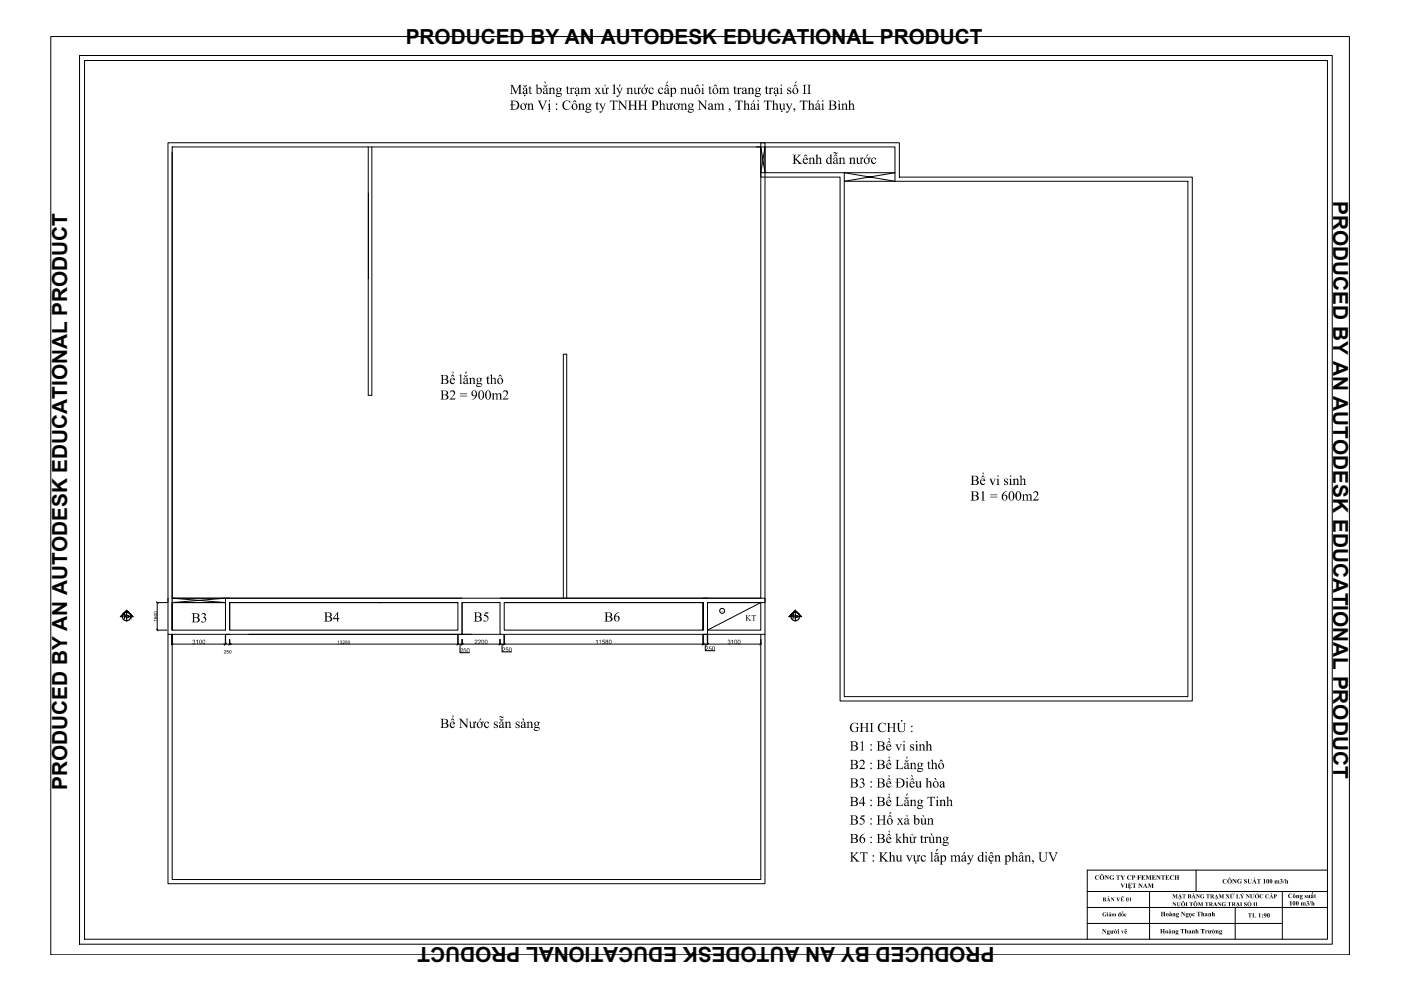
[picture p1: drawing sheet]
<svg xmlns="http://www.w3.org/2000/svg" width="297mm" height="210mm" viewBox="0 0 297 210" stroke-linecap="round" stroke-linejoin="round" font-family="sans-serif">
<defs><g id="words">
<g font-size="4.4">
<text x="86" y="9.4">PRODUCED BY AN AUTODESK EDUCATIONAL PRODUCT</text>
<text x="282.6" y="42.7" transform="rotate(90 282.6 42.7)">PRODUCED BY AN AUTODESK EDUCATIONAL PRODUCT</text>
<text x="14.2" y="167.5" transform="rotate(-90 14.2 167.5)">PRODUCED BY AN AUTODESK EDUCATIONAL PRODUCT</text>
<text x="210.8" y="200.8" transform="rotate(180 210.8 200.8)">PRODUCED BY AN AUTODESK EDUCATIONAL PRODUCT</text>
</g>
</g></defs>
<!-- layer: NETCHINH -->
<path d="M10.8 7.7h275.3v194.7h-275.3zM16.9 11.8h265.6v188.4h-265.6zM17.9 12.8h263.5v186.3h-263.5zM230.5 195.8h41.4M230.5 189h51M230.5 192.4h51M243.7 189v10.1M253.6 184.5v4.5M261.9 192.4v6.7M271.9 189v10.1M281.5 184.5h-51v14.6" fill="none" stroke="#000" stroke-width=".21"/>
<g fill="#000">
<path d="M232.3 185.7l.7-.2v.4l-.1-.2-.3-.1-.2 .3 .1 .5h.5l-.7 .1-.2-.4zM233.7 197h.3l.4 .6v-.5l-.1-.1h.3l-.1 1-.7-.8v.6l.2 .2h-.3l.1-.1v-.8zM234.2 185.6h.3l.5 .5v-.5h-.2h.3l-.1 .1v.8l-.6-.7v.6l.1 .1h-.3l.1-.1v-.7zM233.8 193.6l.3-.2h.4v.3l-.1-.2a.35 .35 0 0 0-.5 .4 .35 .35 0 0 0 .4 .3l-.1-.3h.4l-.1 .4h-.6l-.2-.3zM235.5 190.3h.3l.3 .5v-.5h.2l-.1 .1v.7l-.6-.6v.6h.2h-.3l.1-.1v-.6zM235.7 193.7h.8l.2 .6h-.3v-.5h-.2l.1 .5h-.3v-.5h-.1l.1 .5h-.3zM235.4 197.3h.2v.6l.2-.1-.1-.5h.3v.2l.1-.2h.1l-.2 .2 .1 .5-.3-.1a.21 .21 0 0 1-.3 0 .21 .21 0 0 1-.1-.2zM235.3 185.7l.8-.2v.4l-.2-.3h-.3l-.1 .3 .1 .6 .3-.1-.1-.3h.4l-.1 .3h-.7l-.2-.3zM236.7 185.6h.8v.2l-.3-.2v.8l.1 .1h-.5h.2v-.9l-.3 .2zM236.7 190.3h.4l-.1 .1 .2 .5 .2-.4-.1-.2h.2l-.4 .8zM237.7 197.3h.3l.1 .4v-.4h.3l-.4 .7zM237.5 185.6h.5l-.1 .1 .2 .4 .3-.4-.2-.1h.3l-.4 .5v.3l.2 .1h-.5l.1-.1v-.2z"/>
<path d="M237.6 187.3h.4l-.1 .1 .2 .6 .3-.5-.1-.2h.3l-.5 1zM238.4 193.8a.16 .16 0 0 1 .3-.1 .16 .16 0 0 1 0 .2l-.1-.1a.22 .22 0 0 0 0 .2 .22 .22 0 0 0 .2 .1l-.1 .2a.34 .34 0 0 1-.3-.5zM238.6 187.3h.5l-.2 .1v.8l.2 .1h-.5l.1-.1v-.8zM239.4 190.4l.3-.2v.9h.2h-.4h.1v-.6zM239 185.8l.2-.2 .6-.1v.4l-.2-.3h-.2l-.2 .2 .1 .6h.5l-.6 .1-.3-.3zM240.1 187.3h.8v.3l-.3-.2v.8l.1 .1h-.4l.1-.1v-.8l-.3 .2zM241.1 185.6h.8v.2l-.4-.2v.4l.2-.2v.5l-.2-.2v.4h.1h-.5h.1v-.9zM241.3 187.3h.4l.4 .6-.1-.6h.3l-.1 .1v.9l-.7-.8v.7l.2 .1h-.4l.1-.1v-.8zM241.9 185.6h.9v.2l-.5-.2v.4l.2-.2v.5l-.2-.2v.3h.3l.2-.2v.3h-.9h.2v-.9zM242.9 185.6h.4l.2 .6 .3-.6h.4h-.2v.8l.2 .1h-.5l.1-.1v-.7l-.4 .8-.3-.8v.7l.1 .1h-.3l.1-.1v-.8zM243.3 187.3h.4l.3 .6 .2-.6h.4l-.1 .1v.8l.1 .1h-.5l.1-.1v-.8l-.3 .9-.4-.9v.8l.1 .1h-.3l.2-.1v-.8zM244.2 185.6h.8v.2l-.1-.1-.3-.1v.4l.2-.2v.5l-.2-.2v.3h.3l.1-.2v.3h-.8h.1v-.9z"/>
<path d="M245.1 185.6h.4l.4 .5v-.5h-.1h.3l-.1 .9-.7-.7v.6l.2 .1h-.4l.2-.1v-.7zM246 197h.5l-.2 .4h.3l-.1-.4h.5l-.1 .1v.7l.1 .1h-.5h.1v-.4h-.3v.3l.2 .1h-.5h.1v-.8zM246.1 193.3h.5l-.2 .1v.4h.3v-.4l-.1-.1h.5l-.1 .1v.8l.1 .1h-.5l.1-.1v-.4h-.3l.2 .5h-.5l.1-.2v-.7zM246.1 185.6h.9v.2l-.3-.2v.9h.1h-.5l.2-.1v-.8l-.4 .2zM247.1 185.6h.7v.2l-.1-.2h-.3v.4l.2-.2v.5l-.2-.2v.3h.3l.2-.2v.3h-.8l.1-.1v-.7zM248.5 197.3l.2 .1a.21 .21 0 0 1 .3-.1 .21 .21 0 0 1 .1 .2v.4h-.3l.1-.5h-.2l.1 .5h-.3zM248.6 193.6l.2 .1a.2 .2 0 0 1 .3-.1 .2 .2 0 0 1 .1 .2v.5h-.3v-.6l-.1 .1 .1 .5h-.3zM248.6 191.3h.2l.5 .5v-.5h-.2h.3h-.1v.9l-.6-.7v.5l.1 .1h-.2h.1v-.8zM248.1 185.7l.8-.2-.1 .4a.36 .36 0 0 0-.5-.1 .36 .36 0 0 0 .1 .6l.2 .1 .3-.2-.2 .2h-.5l-.2-.4zM248.6 189.6h.3l.2 .6 .3-.6h.3l-.1 .1v.7l.1 .1h-.4l.1-.1v-.7l-.3 .8-.4-.8v.7l.1 .1h-.2l.1-.1v-.7zM249 185.6h.5h-.1v.4h.3v-.4h-.2h.5h-.1v.9h.1h-.5h.2v-.4h-.3v.4h.1h-.5l.1-.1v-.7zM249.5 191.3h.4h-.1v.6a.2 .2 0 0 0 .2 .2 .2 .2 0 0 0 .2-.3v-.5h-.2h.3l-.1 .1v.6l-.5 .1z"/>
<path d="M250.4 193.3h.3l.4 .6-.1-.6h.3l-.1 .1v.9l-.7-.8v.7l.2 .1h-.3l.1-.2v-.7zM250.3 197h.8v.2l-.3-.1v.8h.1h-.4h.1v-.8l-.3 .1zM250.7 189.6h.7v.2l-.3-.1v.7l.2 .1h-.5l.2-.8-.3 .1zM251.2 197h.3v.4h.3l.1 .5h-.3v-.5h-.1v.5h-.3zM251.3 191.3h.5v.8h-.5h.2v-.8zM252.2 191.3h.7v.2l-.2-.2v.8h.1h-.5h.1v-.8l-.2 .2zM252.7 197.3h.5l.2 .6h-.4l.1-.5h-.1v.5h-.3zM252.8 193.7h.1a.16 .16 0 0 1 .3-.1 .16 .16 0 0 1 0 .2l-.1-.1a.18 .18 0 0 0-.2 .1 .18 .18 0 0 0 .1 .3l.3 .1h-.4zM253.5 197h.2v.4h.4v.5h-.3v-.5h-.1l.1 .5h-.3zM253.5 189.6h.3l.4 .5v-.4l-.1-.1h.3l-.1 .1v.8l-.6-.7v.6l.1 .1h-.3l.2-.2zM254 191.3h.3l.2 .6 .3-.6h.3h-.1v.8h.1h-.5h.2v-.7l-.3 .7-.4-.7v.7h.2h-.3l.1-.1v-.6zM253.8 193.3h.8v.3l-.3-.2v.8l.1 .1h-.5l.2-.1v-.8l-.3 .2z"/>
<path d="M254.6 193.3h.3v.4a.18 .18 0 0 1 .3-.1 .18 .18 0 0 1 .1 .2l.1 .5h-.4l.1-.6h-.2l.1 .6h-.4zM254.6 189.7l.7-.1-.1 .3a.35 .35 0 0 0-.6 .1 .35 .35 0 0 0 .5 .4l-.1-.3h.4l-.1 .3-.6 .1-.2-.3zM254.6 197h.8v.2l-.3-.1v.8h.1h-.5h.2v-.8l-.3 .1zM255.5 197.3h.2v.1l.3-.1v.1l-.3 .1 .1 .4h-.3zM255.5 191.3h.7v.2l-.2-.2v.8h-.4h.1v-.8l-.2 .2zM256.1 193.6h.6l.1 .7h-.3v-.6l-.1 .1 .1 .5h-.4zM255.7 189.6h.8v.2l-.3-.1v.7l.1 .1h-.4l.1-.8-.3 .1zM256.1 197.3h.3v.5h.2l-.1-.5h.2v.1l.1-.1h.1l-.2 .2 .1 .4-.2-.1a.21 .21 0 0 1-.3 .1 .21 .21 0 0 1-.1-.2zM256.9 193.3h.3v.4a.18 .18 0 0 1 .2-.1 .18 .18 0 0 1 .1 .2l.1 .5h-.3v-.6h-.1v.6h-.3zM257.7 197.3h.5l.2 .6h-.3v-.5h-.1v.5h-.3zM258.1 191.3h.3l.4 .5v-.5h-.1h.3h-.2v.9l-.6-.7v.5l.2 .1h-.3h.1v-.8zM258.4 189.6h.3l.2 .6 .3-.6h.3l-.1 .1v.7l.1 .1h-.4l.1-.1v-.7l-.3 .8-.4-.8v.7l.2 .1h-.3l.1-.1v-.7z"/>
<path d="M259.1 191.5l.2-.2h.6l-.1 .3a.35 .35 0 0 0-.6 0 .35 .35 0 0 0 .4 .5v-.3h-.1h.4l-.1 .3-.5 .1-.2-.3zM259.3 186.6l.3-.2h.5v.3l-.2-.3-.3 .1-.1 .4a.33 .33 0 0 0 .2 .3 .33 .33 0 0 0 .4-.1l-.2 .2h-.5l-.2-.3zM259.9 189.6h.4v.3l.2-.2-.1-.1h.3l-.3 .3 .3 .6h-.4l.1-.2-.2-.2-.1 .2 .1 .2h-.3l.3-.4zM260.3 191.3h.7v.2l-.2-.2v.8h.1h-.5h.2v-.8l-.3 .2zM261.3 186.4h.3l.4 .5v-.5h-.1h.3h-.1v.9l-.7-.7v.6l.2 .1h-.3l.1-.1v-.7zM262.1 189.6h.4l-.1 .1v.7h.3l.2-.2-.1 .3h-.7l.1-.1v-.7zM262.4 186.5l.8-.1v.3a.37 .37 0 0 0-.6-.1 .37 .37 0 0 0 0 .6l.3 .1v-.4h.4l-.1 .4h-.5l-.4-.3zM262.9 191.3h.5h-.2v.8h.2h-.5zM263.8 186.4h.5v.3v-.2a.16 .16 0 0 0-.3-.1 .16 .16 0 0 0 0 .2l.3 .3 .1 .3-.2 .1h-.4v-.3a.2 .2 0 0 0 .2 .3 .2 .2 0 0 0 .2-.3l-.4-.2zM263.8 191.4l.5-.1v.3l-.3-.3-.1 .2 .4 .3v.2l-.5 .2v-.4v.1a.16 .16 0 0 0 .2 .2 .16 .16 0 0 0 .1-.2l-.3-.3zM264.1 189.6h.3l.4 .5-.1-.5h.3l-.1 .1v.8l-.6-.7v.6l.1 .1h-.3l.2-.2zM264.5 186.4h.4h-.1v.6a.22 .22 0 0 0 .2 .2 .22 .22 0 0 0 .2-.3v-.5h-.1h.3l-.1 .5a.34 .34 0 0 1-.3 .4 .34 .34 0 0 1-.4-.3v-.6z"/>
<path d="M264.6 193.6h.8v.3l-.3-.2v.8h.1h-.4h.1v-.8l-.3 .2zM265 189.6h.4v.6a.18 .18 0 0 0 .1 .2 .18 .18 0 0 0 .2-.2v-.5l-.1-.1h.4v-.2v.2l-.2 .1v.4a.32 .32 0 0 1-.3 .4 .32 .32 0 0 1-.4-.3v-.5zM265.7 191.3h.5h-.2v.8h.2h-.5h.1v-.8zM265.5 193.6h.5l-.2 .1v.7a.25 .25 0 0 0 .3 .1 .25 .25 0 0 0 .2-.3v.3h-.8h.1v-.8zM266.2 191.3h.4h-.1v.8h.1h-.4h.1v-.7zM266.8 193.8l.4-.2v.9h.1h-.5h.2v-.7zM266.5 186.4h.8v.2l-.3-.2v.8l.1 .1h-.4l.1-.1v-.8l-.3 .2zM267.2 189.7l.6-.1v.3l-.4-.2-.1 .3a.29 .29 0 0 0 .1 .4 .29 .29 0 0 0 .4-.2l-.2 .3-.5-.1-.1-.4zM267.8 186.5l.4-.1v.9h.1h-.5l.2-.1v-.6zM268.4 189.7l.6-.1v.3l-.2-.2-.4 .2 .2 .5 .4-.2-.1 .3-.6-.2-.1-.4zM270.2 186.7l.5-.1 .1 .2a.2 .2 0 0 1 .3-.2 .2 .2 0 0 1 .1 .3l.1 .4h-.4l.1-.6-.2 .1 .1 .5h-.3l.1-.5-.2-.1v.6h-.3zM271.5 186.4a.22 .22 0 0 1 .3 0 .22 .22 0 0 1 0 .3l.1 .2-.1 .3a.2 .2 0 0 1-.2 .2 .2 .2 0 0 1-.2-.2h.1a.17 .17 0 0 0 .2 .1 .17 .17 0 0 0 .1-.2l-.3-.2a.18 .18 0 0 0 .2-.3 .18 .18 0 0 0-.3 0z"/>
<path d="M272.3 186.4l-.3 .9zM272.4 186.4h.3v.3h.3l.1 .6h-.3l.1-.6-.2 .1 .1 .5h-.4zM273.4 191.2l.4-.1v.8l.1 .1h-.5l.2-.1v-.7zM273.2 189.7l.2-.2 .6-.1v.4l-.2-.2a.38 .38 0 0 0-.5 .2 .38 .38 0 0 0 .3 .5l.4-.1-.2 .2h-.5l-.2-.3zM274.8 189.8l.3 .1a.19 .19 0 0 1 .2-.2 .19 .19 0 0 1 .1 .3l.1 .4h-.4l.1-.6-.1 .1v.5h-.3zM275.8 191.3h.5l.1 .1a.2 .2 0 0 1 .3-.1 .2 .2 0 0 1 .1 .3l.1 .4h-.4v-.6l-.1 .1 .1 .5h-.3v-.6h-.1v.6h-.3zM276.7 189.8l.3-.1v.2l-.3-.1 .3 .2a.23 .23 0 0 1 0 .4 .23 .23 0 0 1-.3 0l-.1-.2 .3 .1-.3-.3zM277 191.1h.1a.2 .2 0 0 1 .3 0 .2 .2 0 0 1-.1 .3l.2 .1v.4l-.5 .1v-.2a.22 .22 0 0 0 .2 .2 .22 .22 0 0 0 .2-.3l-.3-.2a.18 .18 0 0 0 .2-.2 .18 .18 0 0 0-.3-.1v.1zM277.1 189.8h.3v.5h.2l-.1-.5h.3v.6h-.5zM277.9 191l-.3 1zM278 191.1h.3v.3a.21 .21 0 0 1 .2 0 .21 .21 0 0 1 .2 .2v.4h-.3v-.6l-.1 .1 .1 .5h-.4zM278.9 189.5v.3h.1h-.1v.5h.1a.18 .18 0 0 1-.2 .1 .18 .18 0 0 1-.1-.2l-.1-.4z"/>
<path d="M233.1 186.1a.5 .5 0 0 1 1 0 .5 .5 0 0 1-1 0zM233.5 185.6l-.1 .5a.28 .28 0 0 0 .3 .4 .28 .28 0 0 0 .2-.5l-.1-.3zM233.6 185.3h.1l.2 .2-.2-.1-.3 .1z"/>
<path d="M233.7 190.3h.4a.21 .21 0 0 1 .3 .1 .21 .21 0 0 1-.2 .3h.1a.23 .23 0 0 1 .2 .3 .23 .23 0 0 1-.3 .1h-.5h.2v-.7zM234 190.3v.4a.17 .17 0 0 0 .2-.2 .17 .17 0 0 0-.2-.2zM234 190.7v.4a.18 .18 0 0 0 .3-.2 .18 .18 0 0 0-.3-.2z"/>
<path d="M234.7 193.5a.11 .11 0 0 1 .2 0 .11 .11 0 0 1-.2 0zM234.7 193.7h.2l.1 .6h-.3z"/>
<path d="M235 190.2l.4 .9h-.4v-.2h-.2v.2h-.3zM234.9 190.5l-.1 .3h.2zM234.9 190l.2 .1-.1 .1z"/>
<path d="M234.7 197.4l.6-.1-.1 .4-.4 .1 .2 .1a.23 .23 0 0 1 .2 .3 .23 .23 0 0 1-.4 0h-.1l.1-.5zM234.9 197.3v.4h.1v-.3zM234.9 198.1a.15 .15 0 0 0 .3 0 .15 .15 0 0 0-.3 0z"/>
<path d="M235.1 193.8h.4v.5l-.5-.1 .3-.3v-.1l-.2 .1zM235.3 194v.2zM235.3 193.4h.2l-.2 .2z"/>
<path d="M236.2 197.4l.2-.1 .5 .1-.1-.1 .1-.1-.1 .3a.32 .32 0 0 1-.4 .5 .32 .32 0 0 1-.2-.6zM236.5 197.3l-.1 .1a.22 .22 0 0 0 0 .3 .22 .22 0 0 0 .2 .1zM236.3 197h.2l.1 .2z"/>
<path d="M237 197.1a.15 .15 0 0 1 .3 0 .15 .15 0 0 1-.3 0zM237 197.3h.2l.1 .7h-.3z"/>
<path d="M237.2 193.5h.4v.8l-.2-.1a.26 .26 0 0 1-.4-.2 .26 .26 0 0 1 .4-.2zM237.3 193.8a.19 .19 0 0 0-.2 .3 .19 .19 0 0 0 .3 0v-.3z"/>
<path d="M237.6 190.3h.7v.2l-.1-.1-.3-.1v.4l.2-.2v.4l-.2-.2v.3a.26 .26 0 0 0 .3 .1 .26 .26 0 0 0 .2-.3l-.1 .3h-.7h.1v-.8zM237.8 190.1h.4l-.4 .1z"/>
<path d="M237.7 194a.3 .3 0 0 1 .6 0 .3 .3 0 0 1-.6 0zM237.9 193.8v.2a.17 .17 0 0 0 0 .2 .17 .17 0 0 0 .2 0 .17 .17 0 0 0 0-.2zM237.9 193.4l.3 .2-.2-.1-.2 .1zM238 193.2h.2l-.3 .2z"/>
<path d="M238.5 197.4l.3-.1 .1 .3h-.3v.1l.1 .2 .2-.2a.29 .29 0 0 1-.5 .1 .29 .29 0 0 1 .1-.4zM238.6 197.3v.3h.2zM238.5 197h.4v.1l-.4 .1z"/>
<path d="M238.8 190.4l.2-.2 .2 .2v.5a.29 .29 0 0 1-.4 .1 .29 .29 0 0 1 0-.4zM238.9 190.3v.4a.19 .19 0 0 0 0 .2 .19 .19 0 0 0 .2 .1v-.6z"/>
<path d="M239.1 187.3h.8v.3l-.2-.2h-.2v.3l.2-.2v.5l-.2-.2v.4h.3l.2-.2-.1 .3h-.8l.1-.1v-.8zM239.4 187.2h.3zM239.4 188.4a.12 .12 0 0 1 .2 0 .12 .12 0 0 1-.2 0z"/>
<path d="M239.9 185.6l.8 .1-.1 .4h-.3l.1 .4h-.5h.1v-.9zM240.3 185.6v.5a.21 .21 0 0 0 .2-.3 .21 .21 0 0 0-.2-.2z"/>
<path d="M242.8 187.3l.5 1h-.5l.2-.1-.1-.2h-.4l.1 .3h-.3zM242.7 187.6l-.1 .3h.3z"/>
<path d="M247.1 197.6a.32 .32 0 0 1 .6 0 .32 .32 0 0 1-.6 0zM247.3 197.3v.5l.1 .1 .1-.5z"/>
<path d="M247.2 193.9a.33 .33 0 0 1 .6 0 .33 .33 0 0 1-.6 0zM247.5 193.6l-.1 .2a.2 .2 0 0 0-.1 .3 .2 .2 0 0 0 .3 0z"/>
<path d="M247.8 197.4a.26 .26 0 0 1 .3-.1 .26 .26 0 0 1 .2 .2l.1 .4-.3-.1a.18 .18 0 0 1-.3 0 .18 .18 0 0 1 .2-.2l.1-.2-.1-.1v.2zM248.1 197.6l-.1 .2h.1zM247.9 197h.2v.2z"/>
<path d="M247.9 193.7h.1a.26 .26 0 0 1 .3-.1 .26 .26 0 0 1 .1 .2l.1 .4h-.3a.2 .2 0 0 1-.3 0 .2 .2 0 0 1 0-.3 .2 .2 0 0 1 .3 0v-.3l-.2 .3zM248.1 193.9v.2h.1zM248 193.3h.2l.1 .2z"/>
<path d="M249.3 197.3h.6l-.1 .3-.4 .1 .2 .2a.21 .21 0 0 1 .2 .3 .21 .21 0 0 1-.4 0l-.2-.1 .2-.4-.2-.2zM249.5 197.3a.16 .16 0 0 0-.1 .2 .16 .16 0 0 0 .2 .1zM249.4 198v.1a.16 .16 0 0 0 .2 .1 .16 .16 0 0 0 .1-.2z"/>
<path d="M249.4 193.7l.6-.1-.2 .1a.27 .27 0 0 1 0 .3 .27 .27 0 0 1-.3 .1l.2 .1a.21 .21 0 0 1 .2 .3 .21 .21 0 0 1-.4 0h-.1v-.4h.1l-.1-.2zM249.6 193.6a.16 .16 0 0 0-.1 .2 .16 .16 0 0 0 .2 .1zM249.5 194.4l.1 .1 .3-.1z"/>
<path d="M250.2 189.6l.4 .9h-.4l.1-.1-.1-.2h-.2v.3h-.3zM250.1 189.9l-.1 .3h.2zM250 189.4l.3 .1zM250 190.6a.15 .15 0 0 1 .3 0 .15 .15 0 0 1-.3 0z"/>
<path d="M250.4 191.7a.45 .45 0 0 1 .9 0 .45 .45 0 0 1-.9 0zM250.8 191.3l-.1 .6a.24 .24 0 0 0 .3 .1 .24 .24 0 0 0 .1-.4l-.1-.3zM250.8 191l.3 .3-.3-.2-.1 .2z"/>
<path d="M251.4 193.7l.6-.1-.1 .1a.25 .25 0 0 1 0 .3 .25 .25 0 0 1-.3 .1l.1 .1a.19 .19 0 0 1 .3 .1 .19 .19 0 0 1-.2 .2v.1a.18 .18 0 0 1-.3 0 .18 .18 0 0 1 0-.3zM251.6 193.6a.16 .16 0 0 0-.1 .3 .16 .16 0 0 0 .3 0zM251.5 194.4a.17 .17 0 0 0 .2 .1 .17 .17 0 0 0 .2-.1z"/>
<path d="M251.8 189.6h.5a.19 .19 0 0 1 .2 .2 .19 .19 0 0 1-.2 .2h.1a.24 .24 0 0 1 .2 .3 .24 .24 0 0 1-.4 .2h-.4zM252.1 189.7v.3a.17 .17 0 0 0 .2-.2 .17 .17 0 0 0-.2-.1zM252.1 190v.3a.17 .17 0 0 0 .3-.1 .18 .18 0 0 0-.3-.2z"/>
<path d="M252 197.4l.1-.1a.28 .28 0 0 1 .3 0 .28 .28 0 0 1 .1 .2v.4h-.5l.3-.6-.1 .1v.1h-.2zM252.3 197.6l-.1 .2z"/>
<path d="M252.1 193.9a.32 .32 0 0 1 .6 0 .32 .32 0 0 1-.6 0zM252.4 193.6l-.1 .2a.2 .2 0 0 0-.1 .2 .2 .2 0 0 0 .3 .1zM252.3 194.4a.12 .12 0 0 1 .2 0 .12 .12 0 0 1-.2 0z"/>
<path d="M253 189.6l.5 .9h-.4l.1-.1-.1-.2h-.3v.2l.1 .1h-.3zM253 189.9l-.1 .3h.2zM252.9 189.4l.3 .1zM252.9 189.3l.2 .1z"/>
<path d="M253 191.7a.45 .45 0 0 1 .9 0 .45 .45 0 0 1-.9 0zM253.3 191.3v.4a.26 .26 0 0 0 0 .3 .26 .26 0 0 0 .3 0 .26 .26 0 0 0 .1-.3l-.1-.4zM253.4 191l.2 .3-.1-.2-.2 .2z"/>
<path d="M255.5 193.7a.26 .26 0 0 1 .3-.1 .26 .26 0 0 1 .2 .2v.4l-.2-.1a.18 .18 0 0 1-.2 .2 .18 .18 0 0 1-.2-.2 .18 .18 0 0 1 .3-.2l.1-.2-.1-.1-.1 .3zM255.7 193.9l-.1 .2h.1z"/>
<path d="M256.3 191.3h.4a.23 .23 0 0 1 .4 .1 .23 .23 0 0 1-.2 .3l.3 .4h-.3l-.3-.3v.3h.1h-.4l.1-.1zM256.6 191.3v.4a.18 .18 0 0 0 .3-.2 .18 .18 0 0 0-.3-.2z"/>
<path d="M256.6 189.6h.4a.25 .25 0 0 1 .3 .2 .25 .25 0 0 1-.2 .3l.3 .4h-.2l-.3-.4v.2l.1 .2h-.4l.1-.1v-.7zM256.9 189.7v.3a.2 .2 0 0 0 .2-.2 .2 .2 0 0 0-.2-.1z"/>
<path d="M257.6 191.3l.5 .8h-.4v-.2h-.3v.2h-.2zM257.5 191.6l-.1 .3h.3z"/>
<path d="M257 197.4l.4-.1 .2 .1-.1-.1 .2-.1-.2 .7-.2 .1-.3-.2zM257.2 197.3l-.1 .5 .2 .1 .1-.5zM257.1 197h.1l.1 .2z"/>
<path d="M257.9 189.6l.4 .9h-.3v-.3h-.3v.3h-.3zM257.8 189.9l-.1 .3h.3zM257.8 190.6a.11 .11 0 0 1 .2 0 .11 .11 0 0 1-.2 0z"/>
<path d="M258.6 197.3h.5v.3l-.5 .2h.2a.21 .21 0 0 1 .3 .3 .21 .21 0 0 1-.3 .1h-.3l.2-.5-.2-.1zM258.7 197.3l.1 .4 .1-.3zM258.7 198.1a.15 .15 0 0 0 .3 0 .15 .15 0 0 0-.3 0z"/>
<path d="M260.2 186.8a.5 .5 0 0 1 1 0 .5 .5 0 0 1-1 0zM260.5 186.5v.5a.22 .22 0 0 0 .2 .3 .22 .22 0 0 0 .2-.3v-.3a.23 .23 0 0 0-.1-.3 .23 .23 0 0 0-.3 .1zM260.6 186.1h.2l.1 .3-.2-.2-.2 .1z"/>
<path d="M261.1 191.3h.4a.23 .23 0 0 1 .4 .1 .23 .23 0 0 1-.2 .3l.3 .4h-.2l-.3-.3-.1 .3h.1h-.4h.2v-.7zM261.4 191.3v.4a.19 .19 0 0 0 .3-.2 .19 .19 0 0 0-.3-.2z"/>
<path d="M260.8 189.6h.4l-.1 .1v.5a.2 .2 0 0 0 .2 .2 .2 .2 0 0 0 .2-.3l-.2-.5h.4l.1-.2v.2l-.3 .1v.6l-.2 .2a.29 .29 0 0 1-.3-.1 .29 .29 0 0 1-.1-.2zM261.1 189.4l.2-.1 .1 .1-.1 .1v-.1z"/>
<path d="M262.4 191.3l.5 .8h-.4h.1l-.1-.2h-.3l.1 .2h-.3zM262.4 191.6l-.1 .3h.2zM262.3 192.3a.11 .11 0 0 1 .2 0 .11 .11 0 0 1-.2 0z"/>
<path d="M262.9 189.6h.4l.1 .5 .2-.4-.1-.1h.3l-.3 .5 .1 .4h-.5l.1-.4zM263.4 189.4h.1l-.2 .2z"/>
<path d="M264.5 191.7a.43 .43 0 0 1 .8 0 .43 .43 0 0 1-.8 0zM264.7 191.4v.3a.27 .27 0 0 0 .1 .4 .27 .27 0 0 0 .3-.1 .27 .27 0 0 0 0-.4l-.1-.3zM264.7 191.2h.4zM264.9 191h.2z"/>
<path d="M266 186.4l.4 .9h-.4v-.3h-.3v.3h.1h-.4zM265.9 186.7l-.2 .3h.3zM265.8 186.3h.3zM266 186.1h.2l-.3 .1z"/>
<path d="M266.1 189.8l.2-.2 .6 .1 .1-.2-.2 .2 .1 .2-.1 .4-.6 .1-.2-.3zM266.4 189.7l-.1 .2a.28 .28 0 0 0 0 .4 .28 .28 0 0 0 .4 0 .28 .28 0 0 0 0-.4l-.1-.2zM266.5 189.4h.2l-.3 .2z"/>
<path d="M267.5 194a.15 .15 0 0 1 .3 0 .15 .15 0 0 1-.3 0zM267.6 194.4a.1 .1 0 0 1 .2 0 .1 .1 0 0 1-.2 0z"/>
<path d="M268 193.7a.4 .4 0 0 1 .6 .3 .4 .4 0 0 1-.4 .5l-.3 .1 .3-.2 .1-.2a.29 .29 0 0 1-.3-.1 .29 .29 0 0 1 0-.4zM268.2 193.6v.2a.17 .17 0 0 0-.1 .2 .17 .17 0 0 0 .2 .1z"/>
<path d="M268.5 186.5l.2-.1 .3 .1v.7a.31 .31 0 0 1-.4 0 .31 .31 0 0 1-.1-.3zM268.7 186.4v.8l.1 .1 .1-.7z"/>
<path d="M268.7 193.7l.2-.1 .3 .1-.1 .8a.42 .42 0 0 1-.4-.2 .42 .42 0 0 1 0-.5zM268.9 193.6l-.1 .8 .2 .1z"/>
<path d="M269.6 189.6l.4 .9h-.4v-.3h-.3v.2l.1 .1h-.3zM269.5 189.9l-.2 .3h.3zM269.4 189.5h.3zM269.6 189.3h.1l-.2 .1z"/>
<path d="M269.2 186.5a.39 .39 0 0 1 .6 .1 .39 .39 0 0 1-.1 .6l-.1 .1-.3-.1zM269.4 186.4v.5a.19 .19 0 0 0-.1 .2 .19 .19 0 0 0 .3 .1v-.7z"/>
<path d="M270 189.6l.5 .1a.24 .24 0 0 1 .2 .3 .24 .24 0 0 1-.3 .1v.4h-.4l.1-.1v-.7zM270.4 189.7v.3a.19 .19 0 0 0 .1-.2 .19 .19 0 0 0-.1-.1z"/>
<path d="M274 190.1a.35 .35 0 0 1 .7 0 .35 .35 0 0 1-.7 0zM274.4 189.8l-.1 .1a.18 .18 0 0 0-.1 .3 .18 .18 0 0 0 .3 0zM274.3 189.4l.3 .3-.2-.1-.2 .1z"/>
<path d="M274.1 191.1a.45 .45 0 0 1 .6 .3 .45 .45 0 0 1-.2 .5l-.3 .1-.1-.2zM274.3 191.1l-.1 .7 .2 .1 .1-.6z"/>
<path d="M274.8 191.2v-.1a.44 .44 0 0 1 .6 .2 .44 .44 0 0 1-.1 .6 .44 .44 0 0 1-.5-.2 .44 .44 0 0 1 0-.5zM275 191.1v.4a.19 .19 0 0 0-.1 .3 .19 .19 0 0 0 .2 .1v-.8z"/>
<path d="M275.6 189.8h.6l-.1 .1a.24 .24 0 0 1-.1 .3 .24 .24 0 0 1-.3 0v.1a.26 .26 0 0 1 .4 0 .26 .26 0 0 1 0 .4l-.5-.1 .1-.4-.1-.2zM275.7 189.9a.15 .15 0 0 0 .3 0 .15 .15 0 0 0-.3 0zM275.7 190.5l.1 .2 .3-.1z"/>
<path d="M278 189.8a.23 .23 0 0 1 .3-.1 .23 .23 0 0 1 .1 .3l.2 .3h-.3a.18 .18 0 0 1-.3 .1 .18 .18 0 0 1-.1-.2 .18 .18 0 0 1 .2-.1l.2-.3h-.2v.2zM278.1 190.1l.2 .2v-.3zM278.1 189.4h.2l.1 .3-.2-.1-.2 .1zM278.2 189.1h.2l-.3 .3z"/>
</g>
<!-- layer: bao quanh -->
<g fill="none" stroke="#000" stroke-width=".21">
<path d="M36.5 31.2h124.8v95.6h-124.8zM78.1 31.2v52.6h.7v-52.6M160.3 31.2h1.9l-.9 5.4h.9l-.9-5.4M161.3 30.3h29.4v7.2h62.1v111.1h-74.7v-111.1h-16.8zM162.2 31.2h27.6v5.4h-27.6zM179 38.4h72.9v109.3h-72.9zM179 36.6l10.8 1.8v-1.8l-10.8 1.8zM78.1 40.9v18.2M33.2 127.6l.3 .3M33.2 133.4l.3 .4M35.4 127.8h-2.1v5.8h2.1M35.6 126.8v7.7h13.1"/>
<path d="M35.6 127.8v-97.5h126.6v97.5h-12.2v6.7h-44v-6.7h-8M35.6 134.5v52.9h126.6v-52.9M36.5 127.8h11.3v5.8h-11.3zM36.5 134.5v52h124.8v-52M36.5 136.6h11.3M47.8 136.6h1.3M47.8 134.7v1.9M47.8 126.8l-11.3 1M48 136.4l-.4 .3M48.7 127.8h48.4v5.8h-48.4zM48.7 126.8h-12.2l11.3 1h-11.3M48.7 127.8v5.8"/>
<path d="M48.7 127.8h48.4M48.9 136.4l-.4 .3M52.8 134.5h47.1M97.1 134.7v1.9h-48.4v-1M97.1 136.6h64.2M97.3 136.4l-.4 .3M97.6 136.6l-.1 1.8h2M98 127.8v6.7h-50.2M98 126.8h-50.2v6.8M98 127.8v6.7h8M106 126.8h44M106.4 136.6v1.6h2.1"/>
<path d="M106.9 127.8h42.2h-42.2v5.8h42.2v-5.8v5.8M119.4 126.8v-51.7h.8v51.7M149.1 126.8h13.1v7.7h-13.1M149.5 136.6v1.4h2.1M150 127.8h11.3v5.8h-11.3zM161.3 127.8l-11.3 5.8"/>
<circle cx="153.1" cy="129.5" r=".53"/>
</g>
<g fill="#000">
<path d="M108.1 18h.6l.7 1.5 .7-1.5h.5l-.2 .1v1.7l.2 .1h-.8l.3-.1v-1.5l-.7 1.6-.8-1.6v1.5l.2 .1h-.7l.3-.2v-1.5zM112.4 18.2l.1 .4h.2l-.2 .1v1l.2 .1v-.2a.26 .26 0 0 1-.2 .3 .26 .26 0 0 1-.3-.3v-.9h-.2zM116.3 18.8l.5-.2v.2l.3-.2h.3l.1 1.2 .2 .1h-.6l.2-.1v-.7a.29 .29 0 0 0-.2-.4 .29 .29 0 0 0-.3 .2v.9l.2 .1h-.7l.2-.1v-1zM120.4 18.2v.4h.3l-.3 .1v1l.2 .1 .1-.2a.28 .28 0 0 1-.3 .3 .28 .28 0 0 1-.2-.3v-.9h-.2zM120.8 18.8l.4-.2 .1 .2a.23 .23 0 0 1 .2-.2 .23 .23 0 0 1 .2 .2h-.3l-.2 .2v.7l.3 .2h-.7l.2-.1v-1zM123 18.8l.5-.2v.2l.2-.1a.35 .35 0 0 1 .6 .1l.3-.2a.35 .35 0 0 1 .4 0 .35 .35 0 0 1 .1 .5v.6l.2 .2h-.7l.3-.1v-.7a.28 .28 0 0 0-.3-.4 .28 .28 0 0 0-.3 .3v.8l.2 .1h-.7l.3-.1v-.7a.28 .28 0 0 0-.3-.4 .28 .28 0 0 0-.3 .2v.9l.2 .1h-.6l.2-.3v-.5l-.1-.3zM126.1 18.6h.6l-.1 .2 .2 .2 .2-.2-.1-.2h.4l-.5 .6 .6 .7h-.6l.2-.1-.3-.5-.3 .4 .1 .2h-.4l.5-.6zM129.9 18l.5-.1v1.9l.2 .1h-.7l.2-.1v-1.7zM132.8 18.8l.5-.2v.2l.3-.2h.3l.1 .2v1l.3 .1h-.7l.2-.1v-.7a.29 .29 0 0 0-.2-.4 .29 .29 0 0 0-.3 .2v.9l.2 .1h-.6l.1-.1v-1zM134.3 18.6h.4v.9a.28 .28 0 0 0 .2 .3 .28 .28 0 0 0 .4-.2v-.8l-.2-.2h.4v.3l.2-.1-.1-.2a.17 .17 0 0 1 .2 0 .17 .17 0 0 1 .1 .2 .17 .17 0 0 1-.2 .1h-.2v.5v.3l.2 .1-.4 .2v-.3l-.2 .1a.34 .34 0 0 1-.4 .1 .34 .34 0 0 1-.2-.4v-.7zM137.7 18.7l.6-.1 .3 .2-.2 .2a.36 .36 0 0 0-.6-.2 .36 .36 0 0 0 0 .5l.2 .4h.3l.3-.3-.3 .5h-.5l-.3-.3v-.6zM139.6 18.8l.6-.2a.23 .23 0 0 1 .4 .1 .23 .23 0 0 1-.3 .3 .26 .26 0 0 0-.2-.3 .26 .26 0 0 0-.3 .3v.5a.37 .37 0 0 0 .4 .2 .37 .37 0 0 0 .4-.3l-.3 .5h-.5l-.3-.6z"/>
<path d="M144.2 18.8l.5-.2v.2l.2-.1a.38 .38 0 0 1 .4 0 .38 .38 0 0 1 .2 .4v.7l.1 .1h-.6l.2-.1v-.7a.29 .29 0 0 0-.2-.4 .29 .29 0 0 0-.3 .2v.9l.2 .1h-.7l.3-.2v-.8zM145.7 18.6h.4v.9a.29 .29 0 0 0 .2 .3 .29 .29 0 0 0 .4-.2v-.8l-.3-.2h.5v1.1l.2 .1-.4 .2v-.3l-.2 .2a.37 .37 0 0 1-.5 0 .37 .37 0 0 1-.1-.4v-.7zM150.6 18.2v.4h.3l-.3 .1v1l.2 .1 .1-.2a.28 .28 0 0 1-.3 .3 .28 .28 0 0 1-.2-.3v-.9h-.2zM152.4 18.8l.4-.2 .1 .2 .1-.1a.36 .36 0 0 1 .4-.1 .36 .36 0 0 1 .3 .2l.3-.2 .4 .1v1l.3 .2h-.7l.2-.1v-.7a.28 .28 0 0 0-.2-.4 .28 .28 0 0 0-.3 .3v.8l.2 .1h-.7l.2-.1v-.7a.28 .28 0 0 0-.2-.4 .28 .28 0 0 0-.3 .2v.9l.2 .1h-.6l.1-.1v-1zM155.8 18.2l.1 .4h.3l-.3 .1v1l.3-.1a.3 .3 0 0 1-.3 .3 .3 .3 0 0 1-.3-.3v-.9h-.2zM156.2 18.8l.5-.2v.3a.22 .22 0 0 1 .2-.3 .22 .22 0 0 1 .2 .3l-.2-.1-.2 .2v.8l.2 .1h-.6l.1-.1v-1zM158.5 18.8l.5-.2v.2l.3-.2h.3l.1 1.2 .2 .1h-.6l.2-.1v-.7a.27 .27 0 0 0-.2-.4 .27 .27 0 0 0-.3 .2v.9l.2 .1h-.7l.2-.1v-1zM162.5 18.2l.1 .4h.3l-.3 .1v1l.4-.1a.3 .3 0 0 1-.4 .3 .3 .3 0 0 1-.2-.3v-.9h-.2zM163 18.8l.4-.2 .1 .2a.2 .2 0 0 1 .2-.2 .2 .2 0 0 1 .1 .3l-.2-.1-.2 .2v.8l.2 .1h-.6l.2-.1v-1zM166.9 18.8l.2-.2h.6v.4a.3 .3 0 0 0-.3-.3 .3 .3 0 0 0-.3 .2l.6 .5a.48 .48 0 0 1-.2 .5 .48 .48 0 0 1-.5 0l-.1-.4 .2 .2a.27 .27 0 0 0 .3 .2 .27 .27 0 0 0 .2-.4 .27 .27 0 0 0-.4-.2l-.3-.2zM170.2 18h.8l-.3 .2v1.5l.3 .2h-.8l.2-.2v-1.5zM171.1 18h.9l-.3 .2v1.5l.3 .2h-.9l.3-.2v-1.5z"/>
<path d="M111.8 22.1l.4-.2v.3l.3-.3 .4 .1 .1 1.2 .2 .1h-.7l.2-.1v-.8a.27 .27 0 0 0-.1-.3 .27 .27 0 0 0-.4 .2v.9l.3 .1h-.7l.2-.2v-.9zM114 21.3h.7l-.2 .2 .6 1.4 .5-1.3-.2-.3h.6l-.3 .4-.7 1.6-.8-1.8zM119.4 21.7l.6-.4 .7 .1 .2-.1v.6l-.2-.4-.5-.1-.5 .2-.1 .5v.6l.4 .5h.5l.5-.4-.3 .4-.7 .1-.6-.3-.2-.6zM122.6 22.1l.4-.2v.3l.3-.3 .4 .1 .1 1.2 .2 .1h-.7l.2-.1v-.8a.27 .27 0 0 0-.1-.3 .27 .27 0 0 0-.4 .2v.9l.2 .1h-.6l.2-.2v-.9zM126.6 21.6l.1 .4h.3l-.3 .1v1h.3a.28 .28 0 0 1-.4 .2 .28 .28 0 0 1-.2-.4v-.8l-.2-.1zM127 22h.6l-.1 .2 .4 .7 .3-.7-.2-.2h.5l-.9 1.7a.22 .22 0 0 1-.3 .2 .22 .22 0 0 1-.1-.3h.4l.1-.4zM129.3 21.3h1.6v.5l-.2-.3h-.5v1.6l.3 .2h-.8l.2-.1 .1-.3v-1.4h-.5l-.2 .3zM131 21.3h.5l1.1 1.5v-1.3l-.2-.2h.7l-.3 .2v1.8l-1.3-1.5v1.3l.2 .2h-.7l.3-.2v-1.5zM133.2 21.3h.8l-.3 .2v.7h.9v-.7l-.3-.2h.8l-.2 .2v1.7l.2 .1h-.8l.3-.2v-.7h-.9v.7l.3 .2h-.8l.2-.1v-1.7zM135.3 21.3h.8l-.3 .2v.7h.9v-.7l-.3-.2h.9l-.3 .2v1.6l.3 .2h-.9l.3-.2v-.7h-.9v.8l.3 .1h-.8l.2-.2v-1.6zM139.7 21.4l.4-.1v.9l.3-.3 .5 .2v1l.2 .2h-.6l.2-.2v-.6a.3 .3 0 0 0-.2-.4 .3 .3 0 0 0-.4 .2v.8l.2 .2h-.6l.2-.3v-1.4l-.1-.2zM141.1 22h.5v.8a.29 .29 0 0 0 .2 .3 .29 .29 0 0 0 .3-.2v-.8l-.2-.1h.5v.2h.1l-.1-.2a.17 .17 0 0 1 .2-.1 .17 .17 0 0 1 .1 .2 .17 .17 0 0 1-.1 .1l-.2 .1v.8l.2 .1-.5 .1v-.3l-.3 .3a.35 .35 0 0 1-.4-.1 .35 .35 0 0 1 0-.4v-.7z"/>
<path d="M144.3 22.1l.4-.2 .1 .3 .2-.2a.37 .37 0 0 1 .4 0 .37 .37 0 0 1 .1 .4v.8l.2 .1h-.7l.3-.1v-.8a.29 .29 0 0 0-.2-.3 .29 .29 0 0 0-.4 .2v.7l.2 .3h-.6l.2-.2v-.9zM147.9 21.3h.5l1.2 1.5v-1.3l-.3-.2h.7l-.3 .2v1.8l-1.3-1.5v1.4l.2 .1h-.6l.3-.2v-1.5zM151.4 22.1l.4-.2v.3l.3-.3 .4 .1a.19 .19 0 0 0 .1 .1 .19 .19 0 0 0 .2-.1l.3-.1 .2 .2 .1 1.1 .2 .1h-.7l.2-.1v-.8a.28 .28 0 0 0-.2-.3 .28 .28 0 0 0-.3 .3v.8l.2 .1h-.6l.2-.2v-.7a.31 .31 0 0 0-.3-.3 .31 .31 0 0 0-.3 .2v.8l.2 .2h-.6l.2-.2v-.9zM154.5 23.1a.33 .33 0 0 1 .4 .3 .33 .33 0 0 1-.3 .3h-.1a.22 .22 0 0 0 .3-.3 .22 .22 0 0 0-.3-.2zM155.9 21.3h1.6v.5l-.3-.3h-.4v1.6l.3 .2h-.8l.2-.1v-1.7h-.4l-.2 .3zM157.6 21.4l.4-.1v.9l.3-.3 .4 .1 .1 1.1 .2 .2h-.6l.2-.3v-.5a.3 .3 0 0 0-.1-.4 .3 .3 0 0 0-.5 .2v.9l.3 .1h-.7l.2-.1v-1.7zM162 21.3h1.5l.1 .5-.2-.3h-.5v1.7l.3 .1h-.8l.2-.2v-1.6h-.4l-.3 .3zM163.7 21.4l.4-.1v.9l.1-.1a.4 .4 0 0 1 .6-.1 .4 .4 0 0 1 .1 .5v.7l.2 .1h-.7l.2-.1v-.7a.28 .28 0 0 0-.1-.4 .28 .28 0 0 0-.4 .2v.9l.3 .1h-.7l.2-.1v-1.7zM166.6 22h.6l-.2 .1 .4 .8 .3-.8-.1-.1h.4l-1 1.9a.17 .17 0 0 1-.3 0 .17 .17 0 0 1 .1-.3l.3 .1 .2-.5zM168.2 23.1a.35 .35 0 0 1 .4 .3 .35 .35 0 0 1-.4 .3 .27 .27 0 0 0 .2-.1 .27 .27 0 0 0 0-.3zM168 32.8h.8l-.2 .1v.8l.7-.6-.2-.3h.8l-1.1 .9 1.3 1.1h-.9l.1-.3-.7-.7v.8l.2 .2h-.8l.3-.2v-1.7zM169.6 21.3h1.6v.5l-.2-.3h-.5v1.7l.3 .1h-.8l.2-.1v-1.7h-.4l-.2 .3z"/>
<path d="M171.3 21.4l.5-.1v.9l.2-.2a.41 .41 0 0 1 .4 .1 .41 .41 0 0 1 .1 .4v.7l.2 .1h-.6l.2-.1v-.7a.29 .29 0 0 0-.1-.4 .29 .29 0 0 0-.4 .2v.9l.2 .1h-.7l.2-.1v-1.7zM171.4 33.6l.4-.2 .1 .3 .2-.2a.38 .38 0 0 1 .4 0 .38 .38 0 0 1 .1 .4v.7l.2 .2h-.6l.2-.2v-.7a.29 .29 0 0 0-.2-.3 .29 .29 0 0 0-.4 .1v.8l.3 .3h-.7l.2-.2v-.9zM172.9 32.9l.4-.2v1l.3-.3a.43 .43 0 0 1 .5 .6v.6l.2 .2h-.6l.2-.2v-.6a.3 .3 0 0 0-.2-.4 .3 .3 0 0 0-.4 .1v.9l.2 .2h-.6l.2-.2v-1.7zM177.8 33.6l.5-.2v.3l.2-.3a.39 .39 0 0 1 .4 .1 .39 .39 0 0 1 .1 .4v.7l.3 .2h-.7l.2-.3v-.6a.29 .29 0 0 0-.2-.3 .29 .29 0 0 0-.3 .1v.9l.2 .2h-.6l.1-.2v-.9zM178.4 22.1l.4-.2v.3l.3-.2a.37 .37 0 0 1 .4 0 .37 .37 0 0 1 .1 .4v.8l.2 .1h-.7l.2-.1v-.8a.29 .29 0 0 0-.2-.3 .29 .29 0 0 0-.3 .2v.8l.2 .2h-.6l.2-.2v-.9zM179.8 21.4l.5-.1v.9l.3-.3a.43 .43 0 0 1 .4 .6v.6l.2 .2h-.6l.2-.2v-.6a.3 .3 0 0 0-.1-.4 .3 .3 0 0 0-.4 .2v.9l.2 .1h-.7l.2-.1v-1.7zM180 33.6l.4-.2 .1 .3 .3-.3 .4 .1v1.1l.3 .2h-.7l.2-.2v-.7a.27 .27 0 0 0-.2-.3 .27 .27 0 0 0-.3 .1v.9l.2 .2h-.7l.2-.2v-.9zM181.5 33.4h.4v.9a.29 .29 0 0 0 .2 .3 .29 .29 0 0 0 .4-.2v-.7l-.2-.3h.4v.3h.2l-.1-.3a.19 .19 0 0 1 .2 .2 .19 .19 0 0 1-.3 .1v.8l.2 .1-.4 .2v-.3l-.3 .3a.37 .37 0 0 1-.4-.1 .37 .37 0 0 1-.1-.4v-.7zM184.8 33.6l.6-.2a.23 .23 0 0 1 .3 .1 .23 .23 0 0 1-.2 .3 .33 .33 0 0 0-.5-.2 .33 .33 0 0 0-.1 .5l.1 .1a.39 .39 0 0 0 .4 .3 .39 .39 0 0 0 .3-.3l-.2 .5-.3 .1-.3-.1-.2-.4zM97.4 79.5l.4-.1v1.7l.2 .3h-.6l.2-.1v-1.6zM103.5 79.7v.4h.3v.1h-.3v1h.3a.28 .28 0 0 1-.3 .2 .28 .28 0 0 1-.2-.3v-.9h-.2zM103.9 79.5l.4-.1v.9l.2-.2a.39 .39 0 0 1 .5 .1 .39 .39 0 0 1 .1 .4v.6l.2 .2h-.6l.2-.1v-.7a.3 .3 0 0 0-.2-.4 .3 .3 0 0 0-.4 .2v.9l.2 .1h-.6l.2-.2v-1.4z"/>
<path d="M95.6 82.8h.5l.3 .3v.5l-.8 .9h.8l.2-.2-.2 .4h-1.1l.9-1.2v-.4l-.2-.1h-.4l-.2 .3zM99.4 80.2l.5-.1v.2l.3-.2a.39 .39 0 0 1 .4 .5v.7l.3 .1h-.7l.2-.1v-.7a.27 .27 0 0 0-.2-.3 .27 .27 0 0 0-.3 .1v.9l.2 .1h-.7l.2-.1v-1zM104.2 83.5l.5-.1v.3l.1-.2a.36 .36 0 0 1 .4-.1 .36 .36 0 0 1 .3 .3l.3-.3a.36 .36 0 0 1 .4 .1 .36 .36 0 0 1 .1 .4v.7l.2 .1h-.7l.2-.1v-.9l-.2-.2-.3 .2v.8l.2 .2h-.7l.3-.1v-.7a.28 .28 0 0 0-.3-.4 .28 .28 0 0 0-.3 .2v.9l.2 .1h-.7l.3-.1v-1zM106.7 82.9l.2-.1h.5l.3 .2-.1 .6-.7 .9h.7l.2-.2-.1 .4h-1.2l1-1.2v-.3l-.3-.2h-.4l-.2 .3zM208 104.4l.5-.3v1.9l.3 .1h-.7l.2-.1v-1.6zM209.7 101.5h.7l-.2 .2 .3 .8 .4-.8-.2-.2h.4l-.6 1.4-.6-1.3zM213 101.6l.7-.1v.4l-.2-.3a.23 .23 0 0 0-.4 0 .23 .23 0 0 0 .1 .4l.3 .1a.44 .44 0 0 1 .1 .6 .44 .44 0 0 1-.6 .1l-.1-.4 .2 .3a.26 .26 0 0 0 .4-.1 .26 .26 0 0 0-.3-.3l-.3-.3zM214.7 101.6l.5-.1v.2l.2-.2h.4l.1 1.2 .2 .1h-.7l.3-.1v-.7a.27 .27 0 0 0-.2-.4 .27 .27 0 0 0-.3 .2v.9l.2 .1h-.7l.2-.1v-1zM216.1 100.9l.5-.1v.9l.3-.2 .4 .1 .1 1 .2 .2h-.7l.2-.1v-.6a.3 .3 0 0 0-.1-.4 .3 .3 0 0 0-.4 .1v.9l.2 .1h-.6l.2-.2v-1.5zM216.7 104.9l.4-.1v.2l.2-.1a.35 .35 0 0 1 .6 .1l.2-.2a.38 .38 0 0 1 .5 0 .38 .38 0 0 1 .1 .4v.8l.2 .1h-.7l.3-.1v-.8a.28 .28 0 0 0-.3-.3 .28 .28 0 0 0-.3 .3v.8l.2 .1h-.6l.2-.2-.1-.7a.29 .29 0 0 0-.2-.3 .29 .29 0 0 0-.3 .2v.8l.2 .2h-.6l.2-.1v-1zM219.1 104.4l.3-.3h.4l.3 .3-.1 .7-.7 .8 .9-.2-.1 .4h-1.1l.9-1.2v-.3l-.3-.2h-.4l-.2 .3zM32.6 131.4l.7 .1h-.6l.1 .2z"/>
<path d="M40.9 135.7l.1-.1a.24 .24 0 0 1 .3 .1 .24 .24 0 0 1-.1 .4h.2a.31 .31 0 0 1-.2 .5 .31 .31 0 0 1-.4-.3h.1a.19 .19 0 0 0 .2 .2 .19 .19 0 0 0 .2-.3 .19 .19 0 0 0-.3-.1l.1-.1a.16 .16 0 0 0 .1-.2 .16 .16 0 0 0-.2-.1l-.1 .2zM41.6 135.8l.3-.2v.9h-.1v-.7l-.2 .2zM42.8 130.1l.3-.1 .4 .1a.45 .45 0 0 1-.1 .7l.3 .3v.3l-.1 .4-.6 .2a.17 .17 0 0 1-.2 0 .17 .17 0 0 1 0-.3l.4 .2 .3-.3-.1-.4-.4-.2 .4-.3v-.4l-.5-.1-.2 .2zM47.5 137.9h.1a.24 .24 0 0 1 .3 .1 .24 .24 0 0 1-.2 .3l-.1 .2 .3 .1h-.5l.5-.6-.1-.1-.3 .1zM48.1 137.8h.4l-.3 .1-.1 .2a.26 .26 0 0 1 .4 .1 .26 .26 0 0 1-.1 .4 .26 .26 0 0 1-.4-.2 .21 .21 0 0 0 .3 .1 .21 .21 0 0 0 .1-.3h-.4zM71.6 136l.2-.2v.8l-.1-.6-.1 .1zM72.1 135.9a.2 .2 0 0 1 .3-.1 .2 .2 0 0 1 0 .3v.1a.22 .22 0 0 1 0 .3 .22 .22 0 0 1-.3-.1l.1 .1a.16 .16 0 0 0 .2-.1 .16 .16 0 0 0-.2-.2l.2-.3zM72.7 135.9a.26 .26 0 0 1 .4 .1 .26 .26 0 0 1-.3 .4h-.1h.4v.2h-.5l.2-.4a.17 .17 0 0 0 .2-.1 .17 .17 0 0 0-.1-.2 .17 .17 0 0 0-.2 .1zM97.6 137.5l.2-.1 .3 .1v.4l-.4 .3h.4v.1h-.5l.2-.4a.19 .19 0 0 0 .2-.1 .19 .19 0 0 0-.1-.3 .19 .19 0 0 0-.2 .2h-.1zM98.4 137.5h.4h-.4v.3h.4l.1 .3a.25 .25 0 0 1-.3 .3 .25 .25 0 0 1-.2-.3 .2 .2 0 0 0 .3 .1 .2 .2 0 0 0 0-.3 .2 .2 0 0 0-.3 0h-.1zM100.7 135.7h.1a.31 .31 0 0 1 .4 .2 .31 .31 0 0 1-.3 .4l-.1 .1 .4 .1h-.6l.3-.3a.23 .23 0 0 0 .2-.3 .23 .23 0 0 0-.2-.2l-.3 .2zM101.4 135.7l.2-.1a.29 .29 0 0 1 .3 .2 .29 .29 0 0 1-.2 .4l-.2 .2 .5 .1h-.7l.4-.4a.17 .17 0 0 0 .1-.2 .17 .17 0 0 0-.2-.2 .17 .17 0 0 0-.1 .2h-.1z"/>
<path d="M102.9 129.8h.7l-.1 .3h-.6l-.1 .2 .5 .3 .3 .3-.1 .5-.5 .4a.23 .23 0 0 1-.3 0 .23 .23 0 0 1-.1-.3l.5 .2 .3-.4-.2-.5-.7-.2zM106.5 137.4l.1-.1a.29 .29 0 0 1 .4 .1 .29 .29 0 0 1-.1 .4l-.3 .3 .5 .1h-.7l.4-.5a.17 .17 0 0 0 .2-.2 .17 .17 0 0 0-.2-.1 .17 .17 0 0 0-.2 .1h-.1zM107.3 137.3h.5v.1h-.4l-.1 .2h.3l.2 .4-.4 .2-.2-.1 .1-.2a.21 .21 0 0 0 .3 .1 .21 .21 0 0 0 0-.3 .21 .21 0 0 0-.3 .1zM126.3 135.8l.4-.2v.9h-.2v-.7l-.2 .2zM127.1 135.8l.3-.2v.9l-.1-.7-.2 .2zM127.8 135.6h.4v.2h-.3l-.1 .2 .3-.1 .1 .2a.32 .32 0 0 1-.1 .5 .32 .32 0 0 1-.5-.3h.2a.21 .21 0 0 0 .3 .1 .21 .21 0 0 0 0-.3 .21 .21 0 0 0-.3 0zM149.6 137.1h.1a.34 .34 0 0 1 .4 .3 .34 .34 0 0 1-.3 .4h-.1h.4v.2h-.6l.4-.5a.18 .18 0 0 0 .1-.3 .18 .18 0 0 0-.3 0l-.1 .1zM150.4 137.1h.4l-.3 .1-.1 .2a.28 .28 0 0 1 .3 0 .28 .28 0 0 1 .2 .2l-.1 .2a.31 .31 0 0 1-.3 .2 .31 .31 0 0 1-.2-.3h.1a.21 .21 0 0 0 .3 .1 .21 .21 0 0 0 0-.3 .21 .21 0 0 0-.3 0zM152.8 129.5h.1l-.1 .3 .2-.3v.3h-.2zM153 129.5l.2 .2 .2-.2-.2 .3zM154.4 135.7a.24 .24 0 0 1 .4 0 .24 .24 0 0 1-.1 .4h.1a.3 .3 0 0 1-.1 .5 .3 .3 0 0 1-.4-.3h.1a.18 .18 0 0 0 .2 .1 .18 .18 0 0 0 .2-.2 .18 .18 0 0 0-.3-.1l.2-.2a.16 .16 0 0 0-.1-.2 .16 .16 0 0 0-.2 .2l-.1-.1zM155.1 135.8l.3-.2v.9h-.1v-.7l-.2 .2z"/>
<path d="M158 130.4h.6l-.2 .1v.5l.4-.4-.1-.2h.4l-.5 .6 .7 .6h-.5v-.2l-.4-.4v.5l.2 .1h-.6l.2-.1v-1zM159.4 130.4h.9v.3l-.1-.1-.3-.1v1l.2 .1h-.5l.1-.1v-1h-.2l-.1 .2zM97.3 152.4h.5l1.1 1.4v-1.3l-.2-.1h.7l-.3 .2v1.8l-1.3-1.6v1.4l.2 .1h-.7l.3-.2v-1.4zM99.4 153h.4l.1 1a.25 .25 0 0 0 .2 .2 .25 .25 0 0 0 .3-.2v-.8l-.2-.2h.4v.3l.2-.1-.1-.1a.17 .17 0 0 1 .1-.2 .17 .17 0 0 1 .2 .2 .17 .17 0 0 1-.1 .2h-.3v.8l.3 .1-.5 .2v-.3l-.3 .2a.33 .33 0 0 1-.4 0 .33 .33 0 0 1-.1-.4v-.7zM102.8 153.2l.3-.2h.4a.2 .2 0 0 1 .2 .3 .2 .2 0 0 1-.3 .1 .33 .33 0 0 0-.4-.3 .33 .33 0 0 0-.2 .5l.3 .5h.3l.3-.3-.1 .4-.3 .2-.5-.2-.2-.3zM104.7 153.2l.3-.2h.5v.5l-.1-.2a.24 .24 0 0 0-.2-.3 .24 .24 0 0 0-.3 .2 .24 .24 0 0 0 .2 .3l.5 .3v.3l-.3 .3-.6-.1v-.4l.2 .3a.26 .26 0 0 0 .3 .1 .26 .26 0 0 0 .2-.3 .26 .26 0 0 0-.3-.2l-.4-.2zM107 153.2l.5-.2v.3l.1-.2a.38 .38 0 0 1 .5 0 .38 .38 0 0 1 .1 .4v.6l.2 .2h-.6l.2-.1v-.7a.28 .28 0 0 0-.2-.4 .28 .28 0 0 0-.3 .3v.8l.2 .1h-.7l.2-.1v-1zM109.4 153.2l.2-.2h.5v.5l-.1-.1a.25 .25 0 0 0-.2-.3 .25 .25 0 0 0-.2 .4l.6 .3v.3l-.3 .3-.6-.1v-.4l.2 .3a.24 .24 0 0 0 .4 0 .24 .24 0 0 0-.2-.4l-.3-.2zM111.6 153.2l.5-.2v.3l.2-.2a.39 .39 0 0 1 .4 0 .39 .39 0 0 1 .2 .4v.7l.1 .1h-.6l.2-.1v-.7a.28 .28 0 0 0-.2-.3 .28 .28 0 0 0-.3 .2v.8l.2 .1h-.7l.3-.2v-.8zM180.5 153.5l.4-.3h1v.6l-.4-.4h-.6l-.3 .4-.1 .7 .4 .5 .6 .2 .2-.1v-.8l-.3-.2h.8l-.3 .3v.7l-1 .1-.5-.3-.2-.8zM182.4 157.4l.5-.3v1.9l.3 .1h-.7l.2-.1v-1.5zM182.3 153.3h.8l-.3 .1v.8h.9v-.8l-.3-.1h.8l-.2 .2v1.5l.2 .2h-.8l.3-.2v-.7h-.9v.8l.3 .1h-.8l.2-.1v-1.7z"/>
<path d="M184.4 153.3h.8l-.3 .2v1.6l.3 .1h-.8l.3-.3v-1.4zM186.3 153.6l.5-.4 .8 .2 .2-.2v.7l-.3-.5-.5-.1-.4 .2-.1 .4 .1 1 .3 .2h.5l.4-.4-.2 .4-.8 .1-.5-.3-.2-.5zM188 153.3h.8l-.2 .1v.8h.9v-.8l-.3-.1h.8l-.3 .2v1.4l.3 .3h-.8l.3-.1v-.8h-.9v.8l.2 .1h-.8l.3-.1v-1.7zM189.8 157.8h.6l-.1 .3 .3 .7 .3-.7-.1-.3h.4l-.6 1.4zM193 157.9l.7-.1v.4l-.1-.2a.23 .23 0 0 0-.3-.2 .23 .23 0 0 0-.2 .3 .23 .23 0 0 0 .3 .2l.4 .3v.4l-.3 .2-.6-.1v-.4l.1 .1a.29 .29 0 0 0 .3 .3 .29 .29 0 0 0 .2-.4l-.5-.4zM194.7 157.9l.5-.1v.3l.4-.3h.2l.2 1.2 .2 .1h-.6l.2-.1v-.8a.28 .28 0 0 0-.3-.3 .28 .28 0 0 0-.3 .3v.8l.2 .1h-.6l.2-.2v-.8zM196.2 157.3l.5-.2v1l.2-.2a.38 .38 0 0 1 .5 0 .38 .38 0 0 1 .1 .5v.6l.2 .1h-.7l.2-.1v-.6a.28 .28 0 0 0-.1-.5 .28 .28 0 0 0-.4 .3v.8l.2 .1h-.7l.2-.1v-1.6zM182.3 165.2l.3-.2a.43 .43 0 0 1 .6 .3 .43 .43 0 0 1-.3 .5l.3 .2 .1 .5-.2 .4-.5 .1a.2 .2 0 0 1-.4 0 .19 .19 0 0 1 .1-.3 .19 .19 0 0 1 .3 .2l.3-.1 .2-.2-.2-.5-.4-.1 .4-.3a.34 .34 0 0 0-.2-.5 .34 .34 0 0 0-.4 .2zM182.7 172.9h.7l-.2 .2h-.5l-.1 .3 .6 .3 .1 .6-.2 .4-.6 .1a.17 .17 0 0 1-.2 0 .17 .17 0 0 1 0-.3l.6 .2 .2-.3-.2-.6-.6-.1zM182.3 161.2l.6-.1 .3 .2 .1 .5-.8 1 .9-.1-.1 .4h-1.2l1-1.2v-.3l-.3-.3-.4 .1-.2 .2zM185.9 172.9h.8l-.3 .2v.7h.9v-.8l-.3-.1h.9l-.3 .1v1.7l.3 .1h-.9l.3-.1v-.8h-.9v.7l.3 .2h-.8l.3-.2v-1.5zM190.2 173.5h.6l-.1 .2 .2 .2 .2-.2-.1-.2h.4l-.5 .5 .6 .8h-.6l.2-.1-.3-.5-.3 .4 .1 .2h-.4l.5-.6z"/>
<path d="M189.8 176.9l.5-.2v1.3l.4-.4-.1-.2h.6l-.7 .5 .8 .8h-.7l.1-.2-.4-.5v.6l.2 .1h-.7l.2-.1v-1.6zM189.8 161.1h.9l-.3 .1v.3v1.4h.8l.3-.4-.1 .6h-1.6l.3-.2v-1.6zM189.8 169h.9l-.3 .1v1.5l.1 .2h.6l.4-.5-.1 .6h-1.6l.3-.2v-1.6zM191.3 176.9l.4-.2v1l.5-.3 .3 .1v1.1l.2 .1h-.7l.2-.1v-.6a.28 .28 0 0 0-.1-.4 .28 .28 0 0 0-.4 .2v.8l.3 .1h-.7l.2-.1v-1.6zM192.9 161.9l.5-.2v.3l.2-.3h.3l.2 .2v1l.2 .2h-.6l.2-.2v-.7a.29 .29 0 0 0-.2-.3 .29 .29 0 0 0-.3 .2v.8l.2 .2h-.7l.2-.2v-1zM192.9 169.7l.5-.2v.3l.3-.2a.33 .33 0 0 1 .4 .1 .33 .33 0 0 1 0 .4v.6l.2 .2h-.6l.2-.2v-.6a.28 .28 0 0 0-.2-.4 .28 .28 0 0 0-.3 .2v.9l.2 .1h-.7l.2-.1v-1zM194 165.7h.5v.8a.26 .26 0 0 0 .2 .3 .26 .26 0 0 0 .3-.1v-.9l-.2-.1h.5v1.1h.2l-.4 .2-.1-.2-.3 .2-.4-.1-.1-1.1zM195.4 177l.1 .4h.3v.1h-.3v1l.3 .1a.29 .29 0 0 1-.4 .2 .29 .29 0 0 1-.1-.4v-.9h-.3zM195.8 177.5l.5-.1 .1 .2a.2 .2 0 0 1 .2-.2 .2 .2 0 0 1 .1 .3l-.2-.1-.2 .2v.8l.2 .1h-.6l.2-.2v-.7v-.2zM196.2 165.1l.5-.2v1l.4-.3 .3 .1 .1 1.1 .2 .2h-.7l.2-.1v-.7a.28 .28 0 0 0-.1-.4 .28 .28 0 0 0-.4 .2v.9l.2 .1h-.7l.2-.2v-1.6zM196.9 161.3l.1 .5h.3h-.3v1l.2 .1 .1-.1a.26 .26 0 0 1-.3 .3 .26 .26 0 0 1-.2-.4v-.9h-.2zM196.6 173.7l.3-.2 .1 .2 .2-.1a.36 .36 0 0 1 .4-.1 .36 .36 0 0 1 .2 .4v.8l.2 .1h-.7l.2-.1v-.7a.29 .29 0 0 0-.1-.4 .29 .29 0 0 0-.4 .2v.9l.2 .1h-.6l.2-.2v-.8z"/>
<path d="M197.4 161.2l.4-.2v1l.2-.2a.4 .4 0 0 1 .5 0 .4 .4 0 0 1 .1 .5v.6l.2 .2h-.7l.2-.2v-.6a.3 .3 0 0 0-.1-.4 .3 .3 0 0 0-.4 .2v.7l.2 .3h-.6l.2-.2v-1.6zM196.7 169h1.5l.1 .4-.3-.3h-.5v1.5l.3 .3h-.8l.3-.2v-1.6h-.4l-.3 .3zM198.3 177.5l.5-.1v.3l.2-.3h.4l.1 .3v.9l.2 .1h-.6l.2-.1v-.7a.27 .27 0 0 0-.2-.3 .27 .27 0 0 0-.3 .2v.8l.2 .1h-.7l.2-.1v-1zM199.2 169.7l.4-.2 .1 .3a.39 .39 0 0 1 .5-.2 .39 .39 0 0 1 .2 .5v.7l.2 .1h-.7l.2-.1v-.7a.26 .26 0 0 0-.2-.4 .26 .26 0 0 0-.3 .2v.9l.2 .1h-.6l.2-.1v-1zM200.6 169l.5-.1v.9a.4 .4 0 0 1 .5-.2 .4 .4 0 0 1 .2 .5v.6l.2 .2h-.6l.2-.2v-.6a.3 .3 0 0 0-.2-.4 .3 .3 0 0 0-.3 .2v.9l.2 .1h-.7l.2-.3v-1.4zM180.2 180.7h.8l-.3 .2v.8l.5-.4a.34 .34 0 0 0 .1-.6l.7 .1-1 .8 1.3 1.1h-.9l.1-.2-.8-.8v.8l.3 .2h-.8l.3-.3v-1.4zM182.3 180.7h1.7v.5l-.2-.3-.5-.1v1.7l.3 .2h-.9l.3-.2v-1.7h-.4l-.3 .4zM186.4 180.7h.8l-.3 .2v.8l.4-.4a.31 .31 0 0 0 .3-.3 .31 .31 0 0 0-.1-.3l.7 .1-1 .8 1.2 1.1h-.9l.2-.2-.8-.8v.8l.3 .2h-.8l.2-.2v-1.7zM188.4 180.8l.5-.2v1l.2-.2a.39 .39 0 0 1 .5 0 .39 .39 0 0 1 .1 .5v.6l.2 .2h-.7l.2-.1v-.7a.28 .28 0 0 0-.1-.4 .28 .28 0 0 0-.4 .2v.8l.2 .2h-.7l.3-.2v-1.6zM189.9 181.4h.4v.8a.28 .28 0 0 0 .3 .3 .28 .28 0 0 0 .3-.2v-.7l-.2-.2h.4v1l.2 .1-.4 .2v-.3l-.4 .3-.4-.2v-1zM192.1 181.4h.6l-.2 .2 .4 .7 .3-.7-.1-.2h.4l-.7 1.3zM195.3 181.6l.3-.2h.5a.2 .2 0 0 1 .2 .2 .2 .2 0 0 1-.3 .1 .29 .29 0 0 0-.3-.3 .29 .29 0 0 0-.2 .4v.4a.41 .41 0 0 0 .4 .3 .41 .41 0 0 0 .4-.3l-.3 .5-.5-.1-.3-.4z"/>
<path d="M197.2 180.8l.5-.2v1.9l.2 .2h-.7l.3-.2v-1.6zM201.5 181.5l.4-.2v.3l.2-.2a.38 .38 0 0 1 .6 .2l.3-.3 .5 .2v1l.2 .2h-.7l.3-.2v-.7a.28 .28 0 0 0-.3-.3 .28 .28 0 0 0-.3 .2v.8l.2 .2h-.6l.2-.2v-.7a.31 .31 0 0 0-.2-.3 .31 .31 0 0 0-.4 .2v.8l.2 .2h-.6l.2-.2v-.9zM205 181.4h.6l-.1 .1 .3 .8 .4-.8-.2-.1h.4l-.8 1.7a.21 .21 0 0 1-.3 .2 .21 .21 0 0 1-.1-.3h.3l.2-.4zM210.8 181.5l.5-.2v.2a.39 .39 0 0 1 .5-.2 .39 .39 0 0 1 .2 .5v.7l.2 .2h-.6l.2-.2v-.7a.26 .26 0 0 0-.2-.3 .26 .26 0 0 0-.3 .2v.8l.2 .2h-.7l.2-.2v-.9zM214.4 180.8l.5-.2v1l.2-.2a.38 .38 0 0 1 .5 0 .38 .38 0 0 1 .1 .5v.6l.2 .2h-.7l.2-.2v-.6a.3 .3 0 0 0-.1-.4 .3 .3 0 0 0-.4 .2v.8l.2 .2h-.6l.1-.2v-1.7zM217.2 181.5l.4-.2v.3l.4-.2a.33 .33 0 0 1 .4 0 .33 .33 0 0 1 0 .4v.7l.2 .2h-.6l.2-.2v-.7a.28 .28 0 0 0-.2-.3 .28 .28 0 0 0-.4 .2v.8l.3 .2h-.7l.2-.2v-1zM218.8 182.4a.34 .34 0 0 1 .4 .4 .34 .34 0 0 1-.4 .3l.3-.2v-.2l-.3-.1zM220.1 180.7h.9l-.3 .2v1.1v.4l.3 .2 .5-.1 .3-.3v-1.4l-.3-.1h.7l-.3 .3v1.2l-.2 .4-.8 .1-.4-.2-.1-.3v-1.3zM222.2 180.7h.8l-.2 .3 .6 1.3 .5-1.2-.2-.4h.6l-.3 .3-.7 1.7-.8-1.8z"/>
<path d="M110.9 18.8l.2-.2 .6 .1 .1 1.1 .2-.2a.24 .24 0 0 1-.2 .3 .24 .24 0 0 1-.3-.2l-.1 .2a.35 .35 0 0 1-.6-.2 .35 .35 0 0 1 .4-.5 .25 .25 0 0 0 .3-.1 .25 .25 0 0 0-.1-.4 .25 .25 0 0 0-.3 .1l-.2 .2zM111.2 19.3a.26 .26 0 0 0-.1 .4 .26 .26 0 0 0 .4-.1v-.5zM110.9 18l.2 .2h.4l.2-.2a.38 .38 0 0 1-.4 .4 .38 .38 0 0 1-.4-.4zM111.1 20.3a.16 .16 0 0 1 .3 0 .16 .16 0 0 1-.3 0z"/>
<path d="M113.5 18l.5-.1v.9l.3-.2 .5 .2 .1 .5-.3 .6-.5 .1-.3-.2v-1.6zM114 18.9v.8l.4 .2 .3-.4-.1-.5-.2-.2z"/>
<path d="M115.2 18.7l.4-.1a.38 .38 0 0 1 .4 .4v.7l.3-.1a.24 .24 0 0 1-.2 .3 .24 .24 0 0 1-.3-.2l-.2 .2a.38 .38 0 0 1-.5-.3 .38 .38 0 0 1 .5-.4v-.1a.25 .25 0 0 0 .2-.3 .25 .25 0 0 0-.3-.1 .25 .25 0 0 0-.1 .3h-.2zM115.5 19.3a.27 .27 0 0 0-.1 .5 .27 .27 0 0 0 .4-.2v-.5zM115.2 18l.3 .2 .5-.2v.1a.39 .39 0 0 1-.4 .3 .39 .39 0 0 1-.4-.4zM115.3 17.3h.3l.2 .5z"/>
<path d="M118 18.8l.3-.2 .8 .1v.1h-.2v.5l-.4 .2a.21 .21 0 0 0-.3 0 .21 .21 0 0 0 0 .3 .21 .21 0 0 0 .3-.1h.2a.42 .42 0 0 1 .4 .6 .42 .42 0 0 1-.6 .2h-.4a.26 .26 0 0 1-.3-.2 .26 .26 0 0 1 .2-.3v-.3a.24 .24 0 0 0 .2-.3 .24 .24 0 0 0-.2-.2zM118.3 18.7l-.1 .4a.3 .3 0 0 0 .4 .3 .3 .3 0 0 0 .1-.5l-.2-.2zM118.2 19.9a.33 .33 0 0 0 0 .5 .33 .33 0 0 0 .5 0 .25 .25 0 0 0 .3-.1 .25 .25 0 0 0 0-.3z"/>
<path d="M122 18.7l.3-.1a.38 .38 0 0 1 .5 .4v.7l.2-.1a.24 .24 0 0 1-.2 .3 .24 .24 0 0 1-.2-.2l-.2 .2a.38 .38 0 0 1-.6-.3 .38 .38 0 0 1 .5-.4v-.1a.23 .23 0 0 0 .2-.2 .23 .23 0 0 0-.3-.2 .23 .23 0 0 0-.1 .3h-.2zM122.2 19.3a.27 .27 0 0 0-.1 .5 .27 .27 0 0 0 .5-.2v-.5zM122.1 20.3a.15 .15 0 0 1 .3 0 .15 .15 0 0 1-.3 0z"/>
<path d="M127.5 18.6h.4v.9a.29 .29 0 0 0 .3 .3 .29 .29 0 0 0 .3-.2v-.8l-.2-.2h.4v.3l.2-.1-.1-.1a.16 .16 0 0 1 .2-.1 .16 .16 0 0 1 .1 .2 .16 .16 0 0 1-.2 .1h-.2v.7l.3 .2-.5 .2v-.3l-.3 .2a.36 .36 0 0 1-.4 0 .36 .36 0 0 1-.1-.4v-.8zM128.1 17.9a.24 .24 0 0 1 .3 .3 .24 .24 0 0 1-.2 .2l.1-.4-.3 .2z"/>
<path d="M130.6 18.6h.6l-.1 .2 .4 .8 .3-.8-.2-.2h.5l-.9 1.8-.2 .1a.19 .19 0 0 1-.3 0 .19 .19 0 0 1 .1-.3 .19 .19 0 0 1 .3 .1l.2-.4zM131.3 17.9h.4l-.5 .5z"/>
<path d="M136.4 18.7l-.2 .3 .1 .6a.38 .38 0 0 0 .5 .2 .38 .38 0 0 0 .1-.6l-.1-.4zM136.2 18.7l.6-.1 .3 .3 .1-.1-.1-.2a.18 .18 0 0 1 .3 .2 .18 .18 0 0 1-.3 .1l.1 .4-.2 .5-.5 .2-.4-.2-.2-.4zM136.6 17.9h.4l-.5 .5z"/>
<path d="M140.9 18.7l.3-.1 .5 .1 .1 1 .2-.1a.24 .24 0 0 1-.2 .3 .24 .24 0 0 1-.3-.2l-.2 .2-.4-.1v-.4l.3-.2a.25 .25 0 0 0 .3-.1 .25 .25 0 0 0-.1-.3 .25 .25 0 0 0-.3 0l-.2 .2zM141.2 19.3a.26 .26 0 0 0-.1 .4 .26 .26 0 0 0 .4-.1v-.5zM141.2 17.9h.3l.3 .5-.5-.3-.3 .3zM141.4 17.3h.3l-.5 .5z"/>
<path d="M142 18.8l.5-.2v.3l.2-.3h.3l.4 .4v.5l-.3 .4h-.6v.5l.2 .1h-.7l.2-.1v-1.6zM142.5 19v.5a.36 .36 0 0 0 .4 .3 .36 .36 0 0 0 .2-.5v-.2a.33 .33 0 0 0-.2-.3 .33 .33 0 0 0-.4 .2z"/>
<path d="M147.2 19.2a.66 .66 0 0 1 1.3 0 .66 .66 0 0 1-1.3 0zM147.6 18.8l-.1 .6 .2 .4a.46 .46 0 0 0 .6-.3 .46 .46 0 0 0-.2-.5l-.2-.3zM147.8 17.9h.2l.3 .5-.5-.3-.3 .3z"/>
<path d="M148.9 18a.15 .15 0 0 1 .3 0 .15 .15 0 0 1-.3 0zM148.7 18.8l.4-.2v1.1l.2 .2h-.6l.2-.1v-1z"/>
<path d="M151 19.2a.67 .67 0 0 1 1.3 0 .67 .67 0 0 1-1.3 0zM151.4 18.8l-.1 .6 .2 .4a.48 .48 0 0 0 .6-.3 .48 .48 0 0 0-.1-.5l-.3-.3zM151.6 17.9h.2l.3 .5-.4-.3-.4 .3z"/>
<path d="M157.5 18.7h.7l.1 1 .2-.1a.24 .24 0 0 1-.2 .3 .24 .24 0 0 1-.3-.2l-.3 .2-.4-.1v-.4l.4-.2a.25 .25 0 0 0 .3-.1 .25 .25 0 0 0-.1-.4 .25 .25 0 0 0-.3 .1 .17 .17 0 0 1-.1 .2 .17 .17 0 0 1-.2-.1 .17 .17 0 0 1 .2-.2zM157.7 19.3a.26 .26 0 0 0-.1 .4 .26 .26 0 0 0 .4-.1v-.5z"/>
<path d="M160.2 18.8l.3-.2 .8 .1v.1h-.2l.1 .3-.1 .3-.5 .1a.17 .17 0 0 0-.2 0 .17 .17 0 0 0 0 .2 .17 .17 0 0 0 .2 0h.3a.43 .43 0 0 1 .4 .6 .43 .43 0 0 1-.6 .2h-.5a.31 .31 0 0 1-.2-.3 .31 .31 0 0 1 .3-.3l-.1-.3a.21 .21 0 0 0 .2-.2 .21 .21 0 0 0-.2-.2zM160.5 18.7l-.1 .3a.33 .33 0 0 0 .2 .4 .33 .33 0 0 0 .4-.2 .33 .33 0 0 0-.2-.4zM160.3 19.9a.42 .42 0 0 0 .2 .5 .42 .42 0 0 0 .6-.1 .23 .23 0 0 0 .1-.3 .23 .23 0 0 0-.4-.1z"/>
<path d="M164.2 18.7l.4-.1a.34 .34 0 0 1 .4 .4v.7l.2-.1a.24 .24 0 0 1-.2 .3 .24 .24 0 0 1-.3-.2l-.2 .2-.4-.1v-.4l.3-.2a.26 .26 0 0 0 .3-.1 .26 .26 0 0 0 0-.4 .26 .26 0 0 0-.4 .1 .17 .17 0 0 1-.1 .2 .17 .17 0 0 1-.2-.1 .17 .17 0 0 1 .2-.2zM164.4 19.3v.1a.23 .23 0 0 0 0 .4 .23 .23 0 0 0 .3-.2v-.5zM164.3 20.3a.15 .15 0 0 1 .3 0 .15 .15 0 0 1-.3 0z"/>
<path d="M165.5 18a.15 .15 0 0 1 .3 0 .15 .15 0 0 1-.3 0zM165.3 18.8l.4-.2v1.2l.3 .1h-.7l.2-.2v-.8z"/>
<path d="M168 19.2a.66 .66 0 0 1 1.3 0 .66 .66 0 0 1-1.3 0zM168.4 18.8l-.2 .2 .2 .6a.36 .36 0 0 0 .5 .2 .36 .36 0 0 0 .1-.6l-.1-.2a.33 .33 0 0 0-.2-.3 .33 .33 0 0 0-.3 .1zM168.5 17.9h.3l.3 .5-.5-.3-.4 .3zM168.7 17.3h.3l-.5 .5z"/>
<path d="M108.1 21.3h1.2l.6 .4 .2 .9-.4 .6-1.6 .1 .3-.2v-.8h-.3v-.1h.3v-.7zM108.7 21.5v.7h.6v.1h-.6v.8l.5 .1 .5-.6v-.6l-.3-.5z"/>
<path d="M110.7 22.1l-.1 .1 .1 .7a.38 .38 0 0 0 .6 .2 .38 .38 0 0 0 0-.6l-.2-.4zM110.5 22.1l.6-.2 .4 .3v-.2a.17 .17 0 0 1 .2-.1 .17 .17 0 0 1 .1 .2 .17 .17 0 0 1-.2 .1l-.1 .1 .1 .5-.2 .3-.6 .2-.5-.4z"/>
<path d="M116.3 21.4a.15 .15 0 0 1 .3 0 .15 .15 0 0 1-.3 0zM116.1 22.1l.5-.2v1.3l.2 .1h-.6l.1-.1v-1zM116.3 23.6a.15 .15 0 0 1 .3 0 .15 .15 0 0 1-.3 0z"/>
<path d="M117.8 22.1a.2 .2 0 0 1 .4 0 .2 .2 0 0 1-.4 0zM117.8 23.2a.2 .2 0 0 1 .4 0 .2 .2 0 0 1-.4 0z"/>
<path d="M121.1 22.6a.7 .7 0 0 1 1.4 0 .7 .7 0 0 1-1.4 0zM121.6 22.1l-.1 .1v.7l.2 .3h.3l.2-.3-.1-.7-.3-.2zM121.7 21.3h.3l.2 .5-.4-.3-.4 .3z"/>
<path d="M124.3 22.1l.3-.2 .8 .1v.1h-.2v.4l-.3 .3a.26 .26 0 0 0-.3 0 .26 .26 0 0 0-.1 .3h.5a.41 .41 0 0 1 .4 .5 .41 .41 0 0 1-.6 .3h-.4a.32 .32 0 0 1-.3-.3 .32 .32 0 0 1 .2-.4l-.1-.2a.23 .23 0 0 0 .2-.2 .23 .23 0 0 0-.2-.2zM124.4 22.4a.35 .35 0 0 0 .7 0 .35 .35 0 0 0-.7 0zM124.4 23.3a.42 .42 0 0 0 .2 .5 .42 .42 0 0 0 .5-.1 .22 .22 0 0 0 .2-.3 .22 .22 0 0 0-.4-.1z"/>
<path d="M138.1 21.3h1l.4 .4-.1 .6-.7 .1v.8l.2 .1h-.8l.3-.1v-1.7zM138.7 21.5v.8h.3l.2-.3v-.3l-.2-.2z"/>
<path d="M143.2 22.1l-.1 .3v.5a.38 .38 0 0 0 .6 .2 .38 .38 0 0 0 .1-.5l-.2-.5zM142.9 22.2l.3-.2 .4-.1 .4 .3v-.2a.17 .17 0 0 1 .2-.1 .17 .17 0 0 1 .1 .2 .17 .17 0 0 1-.2 .1l-.1 .8-.2 .2-.4 .1-.6-.4z"/>
<path d="M146 22.1l.3-.2 .8 .1v.1h-.2v.5l-.5 .3a.17 .17 0 0 0-.2-.1 .17 .17 0 0 0 0 .3 .17 .17 0 0 0 .2 0h.4a.32 .32 0 0 1 .3 .3 .32 .32 0 0 1-.2 .3l-.4 .2-.4-.1a.3 .3 0 0 1-.3-.3 .3 .3 0 0 1 .3-.3l-.2-.2 .2-.2-.2-.3zM146.2 22.1v.4a.31 .31 0 0 0 .5 .2 .31 .31 0 0 0 0-.5l-.2-.2zM146.1 23.3a.4 .4 0 0 0 .2 .4 .4 .4 0 0 0 .4 0 .24 .24 0 0 0 .3-.3 .24 .24 0 0 0-.4-.1z"/>
<path d="M150.2 22.1l.3-.2 .5 .1 .1 1.1 .2-.1a.24 .24 0 0 1-.2 .3 .24 .24 0 0 1-.3-.2l-.2 .1a.37 .37 0 0 1-.5-.3 .37 .37 0 0 1 .5-.4 .25 .25 0 0 0 .3-.2 .25 .25 0 0 0-.3-.3 .25 .25 0 0 0-.2 .4h-.2zM150.6 22.6a.27 .27 0 0 0-.2 .4 .27 .27 0 0 0 .4 0v-.5z"/>
<path d="M159.2 22.1l.3-.2 .4 .1 .2 .1v.9h.2a.24 .24 0 0 1-.2 .3 .24 .24 0 0 1-.2-.2l-.3 .1a.38 .38 0 0 1-.5-.3 .38 .38 0 0 1 .5-.4 .23 .23 0 0 0 .2-.3 .23 .23 0 0 0-.3-.2 .23 .23 0 0 0-.1 .4h-.2zM159.5 22.6a.27 .27 0 0 0-.1 .5 .27 .27 0 0 0 .5-.1v-.5zM159.7 21.3h.3l-.5 .5z"/>
<path d="M160.6 21.4a.15 .15 0 0 1 .3 0 .15 .15 0 0 1-.3 0zM160.4 22.1l.5-.2v1.3l.2 .1h-.7l.2-.1v-1z"/>
<path d="M165.1 22h.5v.8a.23 .23 0 0 0 .1 .3 .23 .23 0 0 0 .3 0l.1-.2v-.7l-.2-.2h.4v1l.3 .2-.4 .1-.1-.3-.4 .3-.3-.1-.1-1.1zM165.6 23.6a.15 .15 0 0 1 .3 0 .15 .15 0 0 1-.3 0z"/>
<path d="M170.4 33.5l.6-.1 .3 .3v.2h-.9l.1 .4 .2 .2h.3l.3-.3-.3 .6h-.5l-.3-.4v-.4zM170.6 33.5l-.2 .3h.6l-.1-.3zM170.7 32.8h.2l.3 .4-.4-.3-.4 .3z"/>
<path d="M172.9 22.1l.4-.2a.39 .39 0 0 1 .5 .5v.6h.2a.24 .24 0 0 1-.1 .3 .24 .24 0 0 1-.3-.2l-.3 .2a.29 .29 0 0 1-.3 0 .29 .29 0 0 1-.1-.3v-.2l.4-.3a.25 .25 0 0 0 .3-.3 .25 .25 0 0 0-.3-.2 .25 .25 0 0 0-.2 .4h-.2zM173.2 22.6v.1a.26 .26 0 0 0 0 .4 .26 .26 0 0 0 .4-.1v-.5zM173.4 21.3h.3l-.5 .5z"/>
<path d="M174.3 21.4a.15 .15 0 0 1 .3 0 .15 .15 0 0 1-.3 0zM174.1 22.1l.5-.2v1.1l.2 .3h-.7l.2-.2v-.9z"/>
<path d="M175.8 32.9l.5-.2v1.8l.2 .1-.4 .2-.1-.2-.3 .2h-.2l-.4-.4 .2-.8 .3-.2 .4 .1v-.6zM175.6 33.5l-.2 .3v.4l.2 .3 .3 .1 .1-.1v-.8l-.2-.2z"/>
<path d="M175.6 21.3h1.2l.4 .2 .1 .5-.4 .3 .4 .3v.3l-.2 .3-1.5 .1 .3-.2v-1.6zM176.2 21.5v.7h.5a.45 .45 0 0 0 .1-.7 .45 .45 0 0 0-.6 0zM176.2 22.4v.8h.5l.3-.2 .1-.2-.3-.4z"/>
<path d="M176.8 33.5l.3-.1a.38 .38 0 0 1 .5 .4v.7l.1 .1 .1-.1a.22 .22 0 0 1-.2 .3 .22 .22 0 0 1-.3-.3l-.2 .2a.37 .37 0 0 1-.5-.3 .37 .37 0 0 1 .5-.4 .25 .25 0 0 0 .3-.2 .25 .25 0 0 0-.3-.3 .25 .25 0 0 0-.2 .3h-.2zM177 34.1v.1a.26 .26 0 0 0-.1 .4 .26 .26 0 0 0 .4-.1v-.5zM177 32.8h.3l.3 .4-.5-.3-.3 .3zM176.8 32.3l.7 .1 .1-.1a.38 .38 0 0 1-.3 .3 .38 .38 0 0 1-.4-.2l-.2 .2z"/>
<path d="M177.6 22.1l.5-.2v1.3l.2 .1h-.7l.2-.1v-1zM177.6 21.3h.3l.2 .5z"/>
<path d="M183.5 33.5l-.1 .7 .2 .4a.53 .53 0 0 0 .6-.3 .53 .53 0 0 0-.2-.6l-.2-.2zM183.3 33.6l.7-.2 .4 .3-.1-.2a.16 .16 0 0 1 .3-.1 .16 .16 0 0 1-.1 .3h-.2l.1 .6-.2 .2-.5 .3-.6-.5zM183.8 32.8h.3l-.4 .4z"/>
<path d="M93.4 79.5h1.2l.3 .2 .1 .4-.3 .3 .4 .4-.2 .5-1.5 .1 .3-.2v-1.4zM94 79.6l-.1 .7h.7l.1-.5-.3-.2zM93.9 80.5v.8h.6a.5 .5 0 0 0 .1-.7 .5 .5 0 0 0-.7-.1z"/>
<path d="M93.4 82.8h1.2l.3 .2 .1 .5-.3 .2 .4 .4-.2 .5-1.5 .1 .3-.2v-1.4zM94 82.9l-.1 .8 .7-.1v-.6zM93.9 83.8v.8l.8-.1 .1-.4-.2-.2z"/>
<path d="M95.5 80.3l.2-.2h.5l.3 .5h-.9v.3a.4 .4 0 0 0 .4 .3 .4 .4 0 0 0 .4-.3l-.2 .5h-.6l-.3-.5zM95.7 80.2l-.1 .3h.6a.3 .3 0 0 0-.2-.3 .3 .3 0 0 0-.3 0zM95.8 79.5h.3l.3 .4-.5-.3-.3 .3zM95.8 78.9a.25 .25 0 0 1 .4 0 .25 .25 0 0 1-.2 .4l.1-.4h-.2l-.1 .1z"/>
<path d="M97.5 83.4h1.5v.2h-1.5zM97.5 83.9h1.5v.1h-1.5z"/>
<path d="M98.3 80.3l.3-.2a.4 .4 0 0 1 .6 .4v.7h.2a.22 .22 0 0 1-.2 .2 .22 .22 0 0 1-.3-.2l-.1 .2a.39 .39 0 0 1-.6-.3 .39 .39 0 0 1 .5-.4v-.1a.24 .24 0 0 0 .2-.2 .24 .24 0 0 0-.2-.2 .24 .24 0 0 0-.2 .3h-.2zM98.5 80.8a.27 .27 0 0 0 0 .4 .27 .27 0 0 0 .4 0v-.6zM98.4 79.5l.2 .2 .6-.2-.3 .3-.3 .1zM98.7 78.8h.4l-.5 .5z"/>
<path d="M100 83l.3-.2h.4l.4 .5-.1 .9-.7 .6-.3-.1 .4-.1 .5-.7-.5 .1-.4-.2zM100.3 82.9l-.1 .7 .1 .2 .3 .1a.56 .56 0 0 0 .1-1z"/>
<path d="M101.1 80.2l.3-.1 .8 .1v.1h-.2l.1 .4-.4 .3a.22 .22 0 0 0-.2-.1 .22 .22 0 0 0-.1 .3h.4a.39 .39 0 0 1 .5 .4 .39 .39 0 0 1-.5 .4h-.6a.28 .28 0 0 1-.3-.2 .28 .28 0 0 1 .2-.4v-.2a.31 .31 0 0 0 .1-.3 .31 .31 0 0 0-.1-.3zM101.4 80.2l-.1 .4a.3 .3 0 0 0 .5 .3 .3 .3 0 0 0 0-.6l-.2-.2zM101.3 81.4a.34 .34 0 0 0 0 .5 .34 .34 0 0 0 .5 0 .26 .26 0 0 0 .3-.4 .26 .26 0 0 0-.4-.1z"/>
<path d="M101.5 83.1l.4-.3h.3l.4 .4v1l-.5 .6-.3-.1-.4-.5zM101.9 82.8l-.2 .8v.8a.32 .32 0 0 0 .4 .3 .32 .32 0 0 0 .2-.5v-1l-.1-.3z"/>
<path d="M103.1 82.9l.5-.1 .5 .5v.9l-.5 .6-.4-.1-.3-.5-.1-.6zM103.4 82.8l-.3 .6 .1 1a.28 .28 0 0 0 .1 .2 .28 .28 0 0 0 .3 0l.2-.4v-.9l-.1-.4z"/>
<path d="M105.4 80.8a.66 .66 0 0 1 1.3 0 .66 .66 0 0 1-1.3 0zM105.8 80.3v.7a.37 .37 0 0 0 .5 .3 .37 .37 0 0 0 .1-.6l-.1-.3a.31 .31 0 0 0-.2-.2 .31 .31 0 0 0-.3 .1zM105.9 79.5h.3l.3 .4-.5-.3-.3 .3z"/>
<path d="M205.8 100.9h1.1l.4 .1 .1 .6-.3 .2 .4 .3v.3l-.1 .3-.5 .1h-1.1l.3-.1v-1.7zM206.3 101v.8h.3a.44 .44 0 0 0 .5-.5 .44 .44 0 0 0-.6-.3zM206.3 101.9v.8h.6a.46 .46 0 0 0 .2-.7 .46 .46 0 0 0-.6-.1z"/>
<path d="M205.8 104.2h1.1l.5 .2v.5l-.3 .2 .4 .3v.3l-.1 .3-1.6 .1 .3-.1v-1.7zM206.3 104.3v.7h.5a.42 .42 0 0 0 .2-.6 .42 .42 0 0 0-.6-.1zM206.3 105.2v.8h.6a.45 .45 0 0 0 .2-.7 .45 .45 0 0 0-.6-.1z"/>
<path d="M208 101.6l.6-.1 .3 .3v.2h-.9v.3l.3 .3a.4 .4 0 0 0 .6-.3l-.3 .5h-.5l-.3-.5zM208.2 101.6l-.2 .3h.6l-.1-.3zM208.3 100.8h.2l.3 .5-.4-.3-.4 .3zM208.2 100.3a.22 .22 0 0 1 .4 0 .22 .22 0 0 1-.1 .3v-.3z"/>
<path d="M209.9 104.9h1.6v.1h-1.6zM209.9 105.3h1.6v.2h-1.6z"/>
<path d="M211.4 100.9a.15 .15 0 0 1 .3 0 .15 .15 0 0 1-.3 0zM211.3 101.6l.4-.1v1.2l.2 .1h-.6l.2-.1v-1z"/>
<path d="M212.7 104.6l.3-.4 .5-.1-.5 .4-.3 .5 .6-.1 .3 .3-.1 .6-.3 .3-.5-.1-.3-.4v-.6zM212.7 105.2v.6a.37 .37 0 0 0 .6 .1 .37 .37 0 0 0 0-.5l-.2-.4z"/>
<path d="M214.1 104.3l.6-.1 .3 .4 .1 .9-.5 .6h-.4l-.3-.4-.1-.9zM214.3 104.3l-.2 .6v.8a.34 .34 0 0 0 .5 .3 .34 .34 0 0 0 .2-.5v-.9a.34 .34 0 0 0-.5-.3z"/>
<path d="M214.1 100.9a.15 .15 0 0 1 .3 0 .15 .15 0 0 1-.3 0zM213.9 101.6l.5-.1v1.2l.2 .1h-.6l.1-.1v-1z"/>
<path d="M215.5 104.4l.2-.2a.78 .78 0 0 1 .8 1.1l-.3 .7-.5 .1-.4-.7zM215.8 104.2l-.2 .5 .1 1.1a.26 .26 0 0 0 .2 .2 .26 .26 0 0 0 .3-.3v-1.2z"/>
<path d="M32.7 130.8h.1a.21 .21 0 0 0-.1 .2 .21 .21 0 0 0 .2 .1 .25 .25 0 0 1 .2-.3 .25 .25 0 0 1 .3 .2 .25 .25 0 0 1-.3 .2h-.1a.29 .29 0 0 1-.3 0 .29 .29 0 0 1 0-.4zM32.9 131a.15 .15 0 0 0 .3 0 .15 .15 0 0 0-.3 0z"/>
<path d="M32.7 130.3l.2-.1a.26 .26 0 0 1 .4 .1 .26 .26 0 0 1-.3 .3h-.1a.23 .23 0 0 1-.3 0 .23 .23 0 0 1 .1-.3zM32.7 130.3l.1 .3a.23 .23 0 0 0 .3 0 .23 .23 0 0 0 .1-.3z"/>
<path d="M32.6 129.8l.5-.2a.29 .29 0 0 1 .1 .5 .29 .29 0 0 1-.4 0zM32.7 129.8v.2h.2a.2 .2 0 0 0 .3 0 .2 .2 0 0 0 0-.3 .2 .2 0 0 0-.3 0z"/>
<path d="M40.6 130h1.1l.4 .2 .2 .5-.4 .3 .4 .2a.59 .59 0 0 1-.8 .8h-.9l.3-.3v-1.5zM41.2 130.1v.8h.3a.43 .43 0 0 0 .4-.5 .43 .43 0 0 0-.7-.3zM41.2 131v.8h.6l.2-.2-.1-.5z"/>
<path d="M42.3 135.7a.45 .45 0 0 1 .5 .2 .45 .45 0 0 1-.1 .5l-.1 .2-.3-.2zM42.4 135.7l-.1 .3a.24 .24 0 0 0 0 .3 .24 .24 0 0 0 .3 .1l.1-.6z"/>
<path d="M43 135.7a.44 .44 0 0 1 .5 .3 .44 .44 0 0 1-.1 .5h-.1a.39 .39 0 0 1-.4-.2 .39 .39 0 0 1 0-.4zM43.1 135.8v.6h.2l.1-.2a.29 .29 0 0 0 0-.3 .29 .29 0 0 0-.3-.1z"/>
<path d="M48.7 137.9a.37 .37 0 0 1 .4 .3 .37 .37 0 0 1-.3 .4l-.2-.1zM48.7 137.9v.2a.2 .2 0 0 0 0 .3 .2 .2 0 0 0 .3 0v-.4z"/>
<path d="M68.7 129.8h1.1l.5 .3v.4l-.3 .3 .2 .1 .3 .3-.3 .5-1.5 .1 .3-.2v-1.6zM69.3 130v.7h.2a.43 .43 0 0 0 .5-.5 .43 .43 0 0 0-.6-.3zM69.3 130.8v.9h.5l.3-.3a.57 .57 0 0 0-.8-.6z"/>
<path d="M71.6 129.8h.1v1.3h.2v.2h-.2v.5h-.2v-.5h-.9v-.2zM71.5 130.1l-.7 1h.7z"/>
<path d="M73.2 135.9h.1a.19 .19 0 0 1 .2 0 .19 .19 0 0 1 0 .2l.2 .2-.1 .2a.22 .22 0 0 1-.4 0 .22 .22 0 0 1 .1-.4zM73.3 136a.12 .12 0 0 0 .2 0 .12 .12 0 0 0-.2 0zM73.3 136.3a.16 .16 0 0 0 .3 0 .16 .16 0 0 0-.3 0z"/>
<path d="M73.8 135.9l.3-.1 .1 .2v.4l-.1 .2-.3-.2zM73.9 135.9l-.1 .1a.21 .21 0 0 0 0 .3 .21 .21 0 0 0 .3 .1v-.4z"/>
<path d="M99.1 137.5h.3l.1 .1-.1 .7a.44 .44 0 0 1-.4-.3 .44 .44 0 0 1 .1-.5zM99.2 137.5l-.1 .3a.23 .23 0 0 0-.1 .4 .23 .23 0 0 0 .4-.1v-.5z"/>
<path d="M100.4 129.8h1.2l.4 .2 .1 .5-.4 .3 .4 .1 .1 .5-.3 .3-1.5 .1 .3-.2v-1.6zM101 130v.7h.5l.2-.1 .1-.4-.2-.2zM101 130.9v.8h.5l.3-.3-.1-.5z"/>
<path d="M102.1 135.7h.1a.44 .44 0 0 1 .5 .2 .44 .44 0 0 1-.2 .6 .43 .43 0 0 1-.4-.2 .43 .43 0 0 1 0-.5zM102.2 135.8v.3a.24 .24 0 0 0 0 .3 .24 .24 0 0 0 .3 0 .24 .24 0 0 0 0-.3v-.3z"/>
<path d="M102.9 135.7l.3-.1 .1 .2v.6l-.2 .2-.2-.1-.1-.2zM102.9 135.8v.4a.22 .22 0 0 0 .2 .3 .22 .22 0 0 0 .2-.4 .26 .26 0 0 0-.1-.3 .26 .26 0 0 0-.3 0z"/>
<path d="M108 137.3a.46 .46 0 0 1 .5 .4 .46 .46 0 0 1-.3 .5l-.3-.3zM108.1 137.4l-.1 .2a.24 .24 0 0 0 0 .4 .24 .24 0 0 0 .3 0v-.2a.26 .26 0 0 0 .1-.3 .26 .26 0 0 0-.3-.1z"/>
<path d="M128.5 135.7l.1-.1a.24 .24 0 0 1 .3 .2 .24 .24 0 0 1-.1 .3 .27 .27 0 0 1 .1 .4 .27 .27 0 0 1-.4 0 .27 .27 0 0 1 0-.4zM128.5 135.8a.16 .16 0 0 0 .3 0 .16 .16 0 0 0-.3 0zM128.5 136.3a.2 .2 0 0 0 .4 0 .2 .2 0 0 0-.4 0z"/>
<path d="M129.2 135.7a.46 .46 0 0 1 .5 .2 .46 .46 0 0 1-.1 .6l-.3 .1-.2-.2zM129.3 135.7l-.1 .3 .1 .4a.29 .29 0 0 0 .3-.1 .29 .29 0 0 0 0-.4z"/>
<path d="M128.1 129.8h1.2l.4 .3 .1 .4-.4 .3 .3 .1 .2 .3-.2 .5-1.6 .1 .3-.2v-1.6zM128.7 130v.7h.3a.43 .43 0 0 0 .5-.5 .43 .43 0 0 0-.7-.3zM128.7 130.8v.9h.5l.3-.3a.57 .57 0 0 0-.8-.6z"/>
<path d="M130.4 130.3l.3-.3 .6-.2-.5 .3-.3 .5h.5l.3 .2v.6l-.3 .4h-.4l-.4-.4-.1-.5zM130.4 130.8l.1 .6a.37 .37 0 0 0 .5 .2 .37 .37 0 0 0 .1-.6l-.2-.3z"/>
<path d="M151.1 137.1h.4l.1 .6a.36 .36 0 0 1-.6 .2 .36 .36 0 0 1 0-.6zM151.2 137.2l-.1 .2a.23 .23 0 0 0 0 .4 .23 .23 0 0 0 .3-.1v-.1a.26 .26 0 0 0 .1-.3 .26 .26 0 0 0-.3-.1z"/>
<path d="M155.8 135.7a.46 .46 0 0 1 .5 .2 .46 .46 0 0 1-.1 .6l-.3 .1-.2-.2zM155.9 135.7l-.1 .4a.22 .22 0 0 0 .2 .3 .22 .22 0 0 0 .2-.3l-.1-.3z"/>
<path d="M156.5 135.7a.46 .46 0 0 1 .5 .3 .46 .46 0 0 1-.2 .5l-.4-.1zM156.6 135.7l-.1 .4a.2 .2 0 0 0 .1 .3 .2 .2 0 0 0 .3-.2v-.4z"/>
<path d="M93.4 152.4h1.1l.5 .3v.3l-.3 .3 .4 .4v.3l-.2 .2-1.5 .1 .3-.2v-1.4zM93.9 152.5v.8h.5l.3-.2v-.3l-.2-.2zM93.9 153.4v.8h.6l.2-.1-.1-.6z"/>
<path d="M95.6 153.1l.5-.1 .3 .3 .1 .2h-.9v.4l.3 .2h.3l.3-.2-.3 .4h-.5l-.3-.3-.1-.4zM95.6 153.2v.3h.6a.29 .29 0 0 0-.2-.4 .29 .29 0 0 0-.4 .1zM95.8 152.4h.3l.3 .4-.5-.3-.3 .3zM95.8 151.8a.22 .22 0 0 1 .4 0 .22 .22 0 0 1-.2 .3l-.1 .1 .2-.4-.2 .1z"/>
<path d="M101.4 153.2v.7a.38 .38 0 0 0 .6 .3 .38 .38 0 0 0 0-.6v-.1a.38 .38 0 0 0-.6-.3zM101.2 153.2l.7-.2 .4 .3-.1-.3a.21 .21 0 0 1 .4 .1 .18 .18 0 0 1-.3 .2l-.1 .8-.6 .3-.5-.4zM101.8 152.4h.3l-.5 .5z"/>
<path d="M105.8 153.2l.3-.2h.5l.1 .2v.9h.3a.24 .24 0 0 1-.2 .2 .24 .24 0 0 1-.3-.2l-.2 .2a.35 .35 0 0 1-.5-.3 .35 .35 0 0 1 .4-.4l.1-.1a.25 .25 0 0 0 .2-.2 .25 .25 0 0 0-.3-.2 .25 .25 0 0 0-.1 .3l-.2 .1zM106.1 153.8a.26 .26 0 0 0 0 .4 .26 .26 0 0 0 .4-.1v-.6zM105.9 152.4l.2 .2h.4l.2-.2v.1l-.2 .3h-.3zM105.9 152l.4-.1a.24 .24 0 0 0 .3 .2 .24 .24 0 0 0 .2-.3v.2a.36 .36 0 0 1-.3 .2 .36 .36 0 0 1-.4-.2l-.2 .2z"/>
<path d="M110.6 153.1l.5-.1 .3 .2v1l.2-.1a.23 .23 0 0 1-.2 .2 .23 .23 0 0 1-.3-.2l-.2 .2a.38 .38 0 0 1-.5-.3 .38 .38 0 0 1 .5-.4 .25 .25 0 0 0 .3-.3 .25 .25 0 0 0-.3-.2 .25 .25 0 0 0-.2 .3h-.2zM110.8 153.7a.28 .28 0 0 0-.1 .3 .28 .28 0 0 0 .2 .2l.2-.1v-.6zM110.7 152.4h.3l.1 .5z"/>
<path d="M113.4 153.1l.2-.1 .9 .1-.3 .1v.5l-.4 .2a.18 .18 0 0 0-.3 .1 .18 .18 0 0 0 .1 .2 .18 .18 0 0 0 .2-.1l.3 .1a.4 .4 0 0 1 .3 .5 .4 .4 0 0 1-.5 .2h-.3a.3 .3 0 0 1-.4-.2 .3 .3 0 0 1 .2-.4l-.1-.2a.27 .27 0 0 0 .2-.3 .27 .27 0 0 0-.2-.2zM113.6 153.1l-.1 .4a.31 .31 0 0 0 .4 .3 .31 .31 0 0 0 .1-.5l-.1-.2zM113.5 154.3a.37 .37 0 0 0 .1 .5 .37 .37 0 0 0 .5 0 .24 .24 0 0 0 .2-.3 .24 .24 0 0 0-.4-.1z"/>
<path d="M180.2 157.2h1l.6 .3v.4l-.3 .3 .4 .3v.3l-.2 .2-1.5 .1 .3-.2v-1.5zM180.7 157.3v.8h.5a.44 .44 0 0 0 .3-.7 .44 .44 0 0 0-.7-.1zM180.7 158.2v.8h.6l.3-.2-.1-.5z"/>
<path d="M184.5 157.9a.16 .16 0 0 1 .3 0 .16 .16 0 0 1-.3 0zM184.5 159a.2 .2 0 0 1 .4 0 .2 .2 0 0 1-.4 0z"/>
<path d="M185.9 157.2h1l.5 .2 .1 .5-.3 .3 .4 .1v.5l-.3 .2-1.4 .1 .3-.2v-1.5zM186.4 157.3v.8h.5a.45 .45 0 0 0 .2-.7 .45 .45 0 0 0-.6-.1zM186.4 158.2v.8h.6a.47 .47 0 0 0 .1-.7 .47 .47 0 0 0-.6-.1z"/>
<path d="M188 158l.4-.2 .5 .1 .1 .4h-.9v.3l.3 .3h.3l.3-.2-.3 .4-.3 .1-.4-.3zM188.3 157.9l-.2 .3h.6a.29 .29 0 0 0-.1-.3 .29 .29 0 0 0-.3 0zM188.4 157.1h.2l.3 .5-.5-.3-.3 .3zM188.3 156.6a.22 .22 0 0 1 .4 0 .22 .22 0 0 1-.2 .3l.1-.3h-.2v.2z"/>
<path d="M190.1 153.3h.8l-.3 .1 .1 1.3a.56 .56 0 0 0 .7 .4 .56 .56 0 0 0 .3-.7v-.9l-.3-.2h.8l-.3 .1-.1 1.5-.4 .3-.9-.1-.2-.6v-1.1zM191.1 152.7h.3l-.4 .4z"/>
<path d="M191.5 157.2a.15 .15 0 0 1 .3 0 .15 .15 0 0 1-.3 0zM191.4 157.9l.4-.1v1.1l.2 .2h-.6l.2-.1v-.9z"/>
<path d="M193.2 154a.17 .17 0 0 1 .3 0 .17 .17 0 0 1-.3 0zM193.2 155.1a.15 .15 0 0 1 .3 0 .15 .15 0 0 1-.3 0z"/>
<path d="M194.2 157.2a.15 .15 0 0 1 .3 0 .15 .15 0 0 1-.3 0zM194 157.9l.5-.1v1.2l.2 .1h-.7l.2-.1v-1z"/>
<path d="M180.2 161.1h1.2l.3 .2 .1 .5-.3 .3 .3 .1 .1 .4-.2 .4-1.5 .1 .3-.3v-1.5zM180.7 161.2l.1 .8 .7-.2v-.3l-.1-.2zM180.7 162.1v.8h.6l.2-.1 .1-.4-.2-.2z"/>
<path d="M180.2 165.1h1.2l.4 .2v.4l-.3 .3 .4 .3-.1 .5-.3 .2h-1.3l.3-.2v-1.5zM180.8 165.1l-.1 .8h.4a.43 .43 0 0 0 .4-.6 .43 .43 0 0 0-.7-.2zM180.7 166v.8l.5 .1 .4-.3a.6 .6 0 0 0-.9-.6z"/>
<path d="M180.2 169h1l.6 .2v.4l-.3 .3 .4 .3v.3l-.2 .3-1.5 .1 .3-.2v-1.5zM180.7 169.1v.7h.3a.43 .43 0 0 0 .5-.5 .43 .43 0 0 0-.7-.2zM180.7 170v.8h.6l.3-.2-.1-.5z"/>
<path d="M180.2 172.9h1.2l.4 .2v.4l-.3 .3 .3 .2 .1 .4-.2 .4h-1.5l.3-.2v-1.5zM180.7 173l.1 .8 .7-.2v-.3l-.1-.2zM180.7 173.9v.8h.6l.2-.2 .1-.3-.2-.3z"/>
<path d="M180.2 176.8h1.2l.4 .3v.4l-.3 .3 .4 .3-.1 .5-1.6 .1 .3-.2v-1.5zM180.8 176.9l-.1 .8h.4a.43 .43 0 0 0 .4-.6 .43 .43 0 0 0-.7-.2zM180.7 177.8v.8h.5l.4-.2a.6 .6 0 0 0-.9-.6z"/>
<path d="M182.5 177.2l.4-.4h.5l-.4 .2-.4 .5v.2l.4-.2 .4 .3v.6l-.4 .4-.4-.1-.4-.5v-.4zM182.5 177.8l.1 .7a.39 .39 0 0 0 .6 0 .39 .39 0 0 0-.1-.6l-.2-.3z"/>
<path d="M183 168.9h.2v1.3h.2v.2h-.2v.5h-.3v-.5h-.8zM182.9 169.2l-.6 1h.6z"/>
<path d="M184.5 161.9a.16 .16 0 0 1 .3 0 .16 .16 0 0 1-.3 0zM184.5 162.9a.2 .2 0 0 1 .4 0 .2 .2 0 0 1-.4 0z"/>
<path d="M184.5 165.8a.2 .2 0 0 1 .4 0 .2 .2 0 0 1-.4 0zM184.5 166.9a.2 .2 0 0 1 .4 0 .2 .2 0 0 1-.4 0z"/>
<path d="M184.5 169.7a.16 .16 0 0 1 .3 0 .16 .16 0 0 1-.3 0zM184.5 170.8a.2 .2 0 0 1 .4 0 .2 .2 0 0 1-.4 0z"/>
<path d="M184.5 173.6a.16 .16 0 0 1 .3 0 .16 .16 0 0 1-.3 0zM184.6 174.7a.16 .16 0 0 1 .3 0 .16 .16 0 0 1-.3 0z"/>
<path d="M184.5 177.5a.2 .2 0 0 1 .4 0 .2 .2 0 0 1-.4 0zM184.5 178.6a.16 .16 0 0 1 .3 0 .16 .16 0 0 1-.3 0z"/>
<path d="M185.9 161.1h1.1l.4 .2 .1 .5-.3 .3 .4 .2v.4l-.3 .3-1.4 .1 .3-.2v-1.6zM186.4 161.2l.1 .8 .6-.2a.49 .49 0 0 0-.1-.5 .49 .49 0 0 0-.6-.1zM186.5 162.1l-.1 .8h.6l.3-.2-.2-.5z"/>
<path d="M185.9 165.1h1.2l.4 .2v.4l-.3 .3 .4 .2-.2 .6-.2 .2h-1.3l.3-.2v-1.6zM186.5 165.1l-.1 .8 .8-.1-.1-.6zM186.4 166v.8l.5 .1 .3-.2v-.5z"/>
<path d="M185.9 169h1l.5 .2 .1 .4-.3 .3 .4 .2v.4l-.3 .3-1.4 .1 .3-.2v-1.6zM186.4 169.1v.7h.6a.46 .46 0 0 0 .1-.6 .46 .46 0 0 0-.6-.1zM186.4 170v.8l.6-.1a.47 .47 0 0 0 .1-.6 .47 .47 0 0 0-.6-.1z"/>
<path d="M185.9 176.8h1.2l.4 .3v.4l-.3 .3 .4 .2-.2 .6-1.5 .1 .3-.1v-1.6zM186.5 176.9l-.1 .8h.4a.43 .43 0 0 0 .3-.6 .43 .43 0 0 0-.6-.2zM186.4 177.8v.8h.5l.3-.1v-.6z"/>
<path d="M188 162l.3-.3 .6 .1 .1 .4h-.9l.1 .5 .2 .2h.3l.3-.3-.3 .4-.3 .1-.4-.2-.1-.3zM188.1 161.9v.2h.6a.3 .3 0 0 0-.2-.3 .3 .3 0 0 0-.4 .1zM188.4 161.1h.2l.3 .4-.5-.3-.3 .3zM188.3 160.5a.2 .2 0 0 1 .4 0 .2 .2 0 0 1-.2 .3l.1-.3h-.2v.2z"/>
<path d="M188.1 165.8l.6-.1 .3 .3v.2h-.9l.1 .3a.41 .41 0 0 0 .4 .3 .41 .41 0 0 0 .3-.3l-.2 .5h-.5l-.3-.4zM188.2 165.8l-.1 .3h.6a.3 .3 0 0 0-.1-.3 .3 .3 0 0 0-.4 0zM188.4 165h.2l.3 .5-.5-.3-.3 .3zM188.3 164.5a.23 .23 0 0 1 .4 0 .23 .23 0 0 1-.2 .3l.1-.4h-.2v.2z"/>
<path d="M188 169.8l.4-.3 .5 .2 .1 .4h-.9v.2l.3 .4h.3l.3-.3-.3 .5h-.5l-.3-.3zM188.2 169.7l-.1 .3h.6a.32 .32 0 0 0-.2-.3 .32 .32 0 0 0-.3 0zM188.4 168.9h.2l.3 .5-.5-.3-.3 .3zM188.3 168.4a.22 .22 0 0 1 .4 0 .22 .22 0 0 1-.2 .3l.1-.3h-.2v.1z"/>
<path d="M188.1 177.5l.6-.1 .3 .4v.1h-.9l.1 .4a.41 .41 0 0 0 .4 .2 .41 .41 0 0 0 .3-.3l-.2 .5h-.5l-.3-.3v-.6zM188.2 177.5l-.1 .3h.6a.3 .3 0 0 0-.1-.3 .3 .3 0 0 0-.4 0zM188.4 176.8h.2l.3 .4-.5-.2-.3 .2zM188.3 176.2a.2 .2 0 0 1 .4 0 .2 .2 0 0 1-.2 .3l.1-.3h-.2v.2z"/>
<path d="M188 174.1a.66 .66 0 0 1 1.3 0 .66 .66 0 0 1-1.3 0zM188.4 173.7v.7a.38 .38 0 0 0 .5 .3 .38 .38 0 0 0 .1-.6l-.3-.5zM188.6 172.8h.2l.3 .5-.4-.3-.4 .3zM188.7 172.2h.3l-.4 .5z"/>
<path d="M189.8 165.1l1.6 .1 .4 .5-.2 .9-.6 .4h-1.2l.3-.2v-.8h-.3l.3-.1v-.7zM190.4 165.2v.7h.6l-.6 .1v.8l.5 .1 .5-.4v-.8l-.4-.5z"/>
<path d="M192.2 165.1a.15 .15 0 0 1 .3 0 .15 .15 0 0 1-.3 0zM192 165.8l.5-.2v1.3l.1 .1h-.6l.2-.2v-.9z"/>
<path d="M191.8 161.8l.4-.1a.38 .38 0 0 1 .4 .4l.1 .8 .1-.1a.22 .22 0 0 1-.1 .3 .22 .22 0 0 1-.3-.2l-.4 .2a.39 .39 0 0 1-.3-.5 .39 .39 0 0 1 .5-.3 .21 .21 0 0 0 .2-.2 .21 .21 0 0 0-.2-.3 .21 .21 0 0 0-.2 .3l-.2 .1zM192 162.4a.26 .26 0 0 0 0 .4 .26 .26 0 0 0 .4 0v-.5zM191.8 161.1l.3 .2h.3l.2-.2v.1l-.2 .3h-.3zM192.2 160.4h.3l-.4 .5z"/>
<path d="M191.7 169.8l.3-.3 .5 .1 .1 .1 .1 1 .2-.1a.23 .23 0 0 1-.2 .3 .23 .23 0 0 1-.3-.2l-.4 .2a.44 .44 0 0 1-.2-.6 .44 .44 0 0 1 .5-.2 .25 .25 0 0 0 .1-.3 .25 .25 0 0 0-.3-.2 .25 .25 0 0 0-.1 .4h-.2zM192 170.3a.27 .27 0 0 0 0 .4 .27 .27 0 0 0 .4-.1v-.5zM191.8 169l.2 .1 .6-.1-.1 .2a.4 .4 0 0 1-.4 .1 .4 .4 0 0 1-.3-.3zM192.2 168.3h.3l-.4 .5z"/>
<path d="M191.7 173.7l.5-.2a.35 .35 0 0 1 .3 0 .35 .35 0 0 1 .1 .4l.1 .8 .1-.2a.22 .22 0 0 1-.1 .3 .22 .22 0 0 1-.3-.2l-.4 .2a.42 .42 0 0 1-.3-.5 .42 .42 0 0 1 .5-.3 .24 .24 0 0 0 .2-.3 .24 .24 0 0 0-.3-.1 .24 .24 0 0 0-.1 .3h-.2zM192 174.2a.27 .27 0 0 0 0 .4 .27 .27 0 0 0 .4-.1v-.5zM192.1 172.9a.22 .22 0 0 1 .3 .1 .22 .22 0 0 1-.2 .3l.1-.4-.2 .2z"/>
<path d="M193 165.8l.5-.2 .4 .4v.2h-.9l.1 .3a.4 .4 0 0 0 .5 .3 .4 .4 0 0 0 .3-.3l-.3 .5h-.5l-.3-.4zM193.2 165.7l-.2 .4h.6l-.1-.3zM193.3 165h.3l.2 .5-.4-.3-.4 .3zM193.1 164.4h.3l.2 .4z"/>
<path d="M193.6 172.9l.5-.1v.9l.2-.2h.3l.4 .4-.1 .6-.4 .3-.7-.1v-1.7zM194.1 173.8v.8a.5 .5 0 0 0 .7-.2 .5 .5 0 0 0-.3-.7z"/>
<path d="M192.7 177.4h.5v.9a.28 .28 0 0 0 .2 .3 .28 .28 0 0 0 .3-.2v-.8l-.2-.2h.4v.3l.2-.1-.1-.1a.18 .18 0 0 1 .3 0 .18 .18 0 0 1-.1 .3 .18 .18 0 0 1-.2-.1l-.1 .8 .3 .1-.4 .2-.1-.3-.1 .1a.38 .38 0 0 1-.5 .1 .38 .38 0 0 1-.2-.4v-.8zM193.2 176.9h.1a.22 .22 0 0 1 .4 0 .22 .22 0 0 1-.3 .3l.1-.3-.1-.1v.2z"/>
<path d="M194.7 161.8l.2-.1 .9 .1-.3 .1v.5l-.4 .2a.17 .17 0 0 0-.2 0 .17 .17 0 0 0 0 .3h.6a.47 .47 0 0 1 .1 .6 .47 .47 0 0 1-.6 .2h-.2a.3 .3 0 0 1-.4-.3 .3 .3 0 0 1 .3-.3l-.2-.2a.28 .28 0 0 0 .2-.3 .28 .28 0 0 0-.2-.3zM194.8 161.8v.5a.31 .31 0 0 0 .5 .2 .31 .31 0 0 0 0-.5l-.3-.2zM194.7 163.1a.39 .39 0 0 0 .2 .4 .39 .39 0 0 0 .4 0l.1-.1a.21 .21 0 0 0 .2-.2 .21 .21 0 0 0-.3-.1z"/>
<path d="M194.7 169.7l.2-.2 .9 .2-.3 .1 .1 .4-.4 .3a.22 .22 0 0 0-.3-.1 .22 .22 0 0 0-.1 .3h.5a.41 .41 0 0 1 .4 .4 .41 .41 0 0 1-.5 .4h-.4a.3 .3 0 0 1-.4-.2 .3 .3 0 0 1 .3-.4l-.1-.3a.27 .27 0 0 0 .1-.2 .27 .27 0 0 0-.2-.3zM194.9 169.6l-.1 .3a.32 .32 0 0 0 .1 .5 .32 .32 0 0 0 .5-.2 .32 .32 0 0 0-.1-.4zM194.7 170.9a.35 .35 0 0 0 .1 .5 .35 .35 0 0 0 .5-.1 .24 .24 0 0 0 .3-.3 .24 .24 0 0 0-.4-.1z"/>
<path d="M195.1 173.5h.5v.9a.26 .26 0 0 0 .1 .3 .26 .26 0 0 0 .4-.2v-.9l-.3-.1h.5v1.1l.2 .1-.4 .1v-.2l-.3 .2a.36 .36 0 0 1-.4 0 .36 .36 0 0 1-.1-.5v-.6zM195.5 172.8h.3l.2 .5z"/>
<path d="M196.8 177.4h.5v.9a.28 .28 0 0 0 .2 .3 .28 .28 0 0 0 .3-.2v-.8l-.2-.2h.4v1.1l.3 .1-.4 .2-.1-.3-.1 .1a.38 .38 0 0 1-.5 .1 .38 .38 0 0 1-.2-.4v-.8zM197.2 176.7h.4l.1 .5z"/>
<path d="M197.7 166.3a.66 .66 0 0 1 1.3 0 .66 .66 0 0 1-1.3 0zM198.1 165.8v.8a.37 .37 0 0 0 .6 .2 .37 .37 0 0 0 .1-.5l-.1-.3a.33 .33 0 0 0-.6-.2zM198.1 165h.3l.2 .5z"/>
<path d="M198.6 169a.15 .15 0 0 1 .3 0 .15 .15 0 0 1-.3 0zM198.4 169.7l.5-.2v1.3l.2 .1h-.7l.2-.1v-1z"/>
<path d="M198.8 162.4a.7 .7 0 0 1 1.4 0 .7 .7 0 0 1-1.4 0zM199.3 161.8l-.1 .4 .1 .5a.36 .36 0 0 0 .5 .2 .36 .36 0 0 0 .1-.6l-.1-.2a.34 .34 0 0 0-.5-.3zM199.4 161.1h.3l.3 .4-.5-.3-.3 .3z"/>
<path d="M199.3 165.9l.2-.2h.6l.1 1.1 .2-.1a.26 .26 0 0 1-.2 .3 .26 .26 0 0 1-.3-.2l-.2 .2-.5-.2 .1-.4 .4-.2a.23 .23 0 0 0 .3-.2 .23 .23 0 0 0-.2-.2 .23 .23 0 0 0-.3 .2l-.2 .1zM199.6 166.4a.26 .26 0 0 0 0 .4 .26 .26 0 0 0 .4-.1v-.5z"/>
<path d="M200 177.6l.4-.2 .7 .1v.1h-.2v.5l-.3 .2a.22 .22 0 0 0-.3 0 .22 .22 0 0 0-.1 .2l.8 .1 .1 .3-.3 .4h-.6a.3 .3 0 0 1-.4-.2 .3 .3 0 0 1 .3-.4l-.1-.1a.38 .38 0 0 0 0-.7zM200.3 177.5l-.1 .5a.29 .29 0 0 0 .4 .2 .29 .29 0 0 0 .1-.5l-.1-.2zM200.2 178.7a.35 .35 0 0 0 0 .5 .35 .35 0 0 0 .5 0 .27 .27 0 0 0 .3-.3 .27 .27 0 0 0-.5-.1z"/>
<path d="M185 181.5a.16 .16 0 0 1 .3 0 .16 .16 0 0 1-.3 0zM185 182.5a.2 .2 0 0 1 .4 0 .2 .2 0 0 1-.4 0z"/>
<path d="M193.5 181.4h.5v.8a.28 .28 0 0 0 .2 .4 .28 .28 0 0 0 .3-.3v-.8l-.2-.1h.4v.2h.2l-.1-.2a.16 .16 0 0 1 .2-.1 .16 .16 0 0 1 .2 .1 .16 .16 0 0 1-.2 .2l-.3 .1 .1 .8h.2l-.5 .2v-.3l-.5 .3-.2-.2-.1-1zM194 183a.2 .2 0 0 1 .4 0 .2 .2 0 0 1-.4 0z"/>
<path d="M198.2 181.4l.3-.1a.4 .4 0 0 1 .5 .5v.7l.2-.1a.23 .23 0 0 1-.2 .3 .23 .23 0 0 1-.2-.2h-.1a.37 .37 0 0 1-.6 0 .37 .37 0 0 1 .3-.6 .27 .27 0 0 0 .4-.3 .27 .27 0 0 0-.5-.1v.2l-.1 .1zM198.4 182a.26 .26 0 0 0-.1 .5 .26 .26 0 0 0 .5-.1v-.5zM198.2 180.7l.2 .2h.4l.2-.2-.1 .3-.3 .1h-.3zM198.6 180h.3l-.5 .6z"/>
<path d="M199.2 181.5l.5-.2v.3l.2-.2 .4-.1 .3 .4v.5l-.2 .4-.3 .1-.4-.1v.6l.2 .1h-.7l.2-.1v-1.6zM199.7 181.7v.5a.36 .36 0 0 0 .5 .4 .36 .36 0 0 0 .1-.6l-.2-.5z"/>
<path d="M203.9 181.5l.5-.2a.35 .35 0 0 1 .3 .1 .35 .35 0 0 1 .1 .4v.7l.2-.1a.23 .23 0 0 1-.2 .3 .23 .23 0 0 1-.3-.2h-.1a.37 .37 0 0 1-.6 0 .37 .37 0 0 1 .4-.6 .27 .27 0 0 0 .4-.3 .27 .27 0 0 0-.5-.1v.3l-.2-.1zM204.2 182v.1a.25 .25 0 0 0-.1 .4 .25 .25 0 0 0 .4-.1v-.5zM204.4 180.7h.3l-.5 .5z"/>
<path d="M208 180.8l.5-.2v1.9h.2l-.4 .2-.1-.2-.3 .2-.4-.1-.2-.4 .2-.8 .3-.1 .4 .1v-.5zM207.7 181.4l-.1 .3v.5l.2 .3 .4-.1v-.7a.3 .3 0 0 0-.1-.3 .3 .3 0 0 0-.4 0z"/>
<path d="M208.9 180.8a.15 .15 0 0 1 .3 0 .15 .15 0 0 1-.3 0zM208.8 181.5l.4-.2v1.2l.2 .2h-.6l.2-.2v-.9z"/>
<path d="M209.7 181.5l.6-.2 .3 .2 .1 .4h-.9l.1 .3 .2 .3h.3l.3-.3-.3 .5h-.4l-.4-.3v-.5zM209.9 181.5l-.1 .3h.6a.3 .3 0 0 0-.2-.3 .3 .3 0 0 0-.3 0zM210 180.7h.3l.3 .4-.4-.3-.4 .3zM210 183a.17 .17 0 0 1 .3 0 .17 .17 0 0 1-.3 0z"/>
<path d="M213 181.5l.4-.2v.3l.2-.2 .3-.1 .4 .4v.5l-.2 .4-.3 .1-.4-.1v.6l.2 .1h-.6l.2-.1v-1.6zM213.4 181.7v.6a.37 .37 0 0 0 .5 .3 .37 .37 0 0 0 .2-.6l-.1-.3a.32 .32 0 0 0-.3-.2 .32 .32 0 0 0-.3 .2z"/>
<path d="M216 181.5l.3-.2 .5 .1 .1 .1v.9h.2a.21 .21 0 0 1-.1 .3 .21 .21 0 0 1-.3-.2l-.3 .2a.34 .34 0 0 1-.4-.3 .34 .34 0 0 1 .3-.4l.1-.1a.25 .25 0 0 0 .3-.1 .25 .25 0 0 0-.2-.4 .25 .25 0 0 0-.2 .3l-.2 .1zM216.3 182.1a.27 .27 0 0 0 0 .4 .27 .27 0 0 0 .4-.1v-.5zM216.4 180.7h.3l.2 .4-.4-.3-.4 .3z"/>
</g>
<!-- layer: GHICHU -->
<g fill="none" stroke="#000" stroke-width=".25">
<path d="M26 130.7h-.4l1.3-1.2 1.3 1.2h-.4M26.3 130.7h.3M26.3 130.3h.3M26.4 130.3l.2 .3M26.4 130.9v.2M26.4 130.4l-.1 .2M26.6 130.6v.3M26.9 129.8v1.9M27 130.5l.6 .2-.6 .2M27.2 130.6v.3M167.7 130.7h-.4l1.3-1.2 1.3 1.2h-.4M168 130.7h.3"/>
<path d="M168 130.3h.3M168.1 130.3l.2 .3M168.2 130.9v.2M168.2 130.4l-.2 .2M168.3 130.6v.3M168.6 129.8v1.9M168.8 130.5l.5 .2-.5 .2M169 130.6v.3"/>
<circle cx="26.8" cy="130.7" r=".91"/>
<circle cx="168.6" cy="130.7" r=".91"/>
</g>
<g fill="#000" stroke="#000" stroke-width=".21">
<path d="M26 130.3v.4zM26 130.3l.2-.2zM26.9 129.5v.3l-.4 .1zM27.2 129.8l.3 .3zM27.5 130.1l.2 .3zM27.7 130.4l.1 .3zM27.8 130.3l.4 .4h-.4zM167.8 130.3l-.1 .4zM168 130.1l-.2 .3zM168.6 129.5v.3l-.3 .1zM169 129.8l.3 .3zM169.3 130.1l.2 .3z"/>
<path d="M169.5 130.3v.4zM169.5 130.3l.4 .4h-.4z"/>
<path d="M26 130.3v.4zM26 130.3v.4h-.4z"/>
<path d="M26.9 129.5v.3h.3zM26.9 129.8h.3z"/>
<path d="M26.9 129.5l-.4 .4zM26.5 129.8l-.3 .3z"/>
<path d="M167.7 130.3v.4zM167.7 130.3v.4h-.4z"/>
<path d="M168.6 129.5v.3h.4zM168.6 129.8h.4z"/>
<path d="M168.6 129.5l-.3 .4zM168 130.1l.3-.3z"/>
</g>
<!-- layer: bao quanh -->
<path d="M36.5 32.3v101.3M36.5 134.5v2.1M47.8 134.7v1.9M97.1 134.7v1.9M98 135.6v1M106 135.6v1M106.9 134.7v1.9M149.1 134.7v1.9M150 134.7v1.9M161.3 135.6v1" fill="none" stroke="#000" stroke-width=".25"/>
<!-- layer: 0 -->
<path d="M36.7 136.4l-.4 .3M48 136.4l-.4 .3M97.3 136.4l-.4 .3M98.2 136.4l-.4 .3M106.2 136.4l-.4 .3M107.1 136.4l-.4 .3M149.3 136.4l-.4 .3M150.2 136.4l-.4 .3M161.5 136.4l-.4 .3" fill="none" stroke="#000" stroke-width=".21"/>
<use href="#words"/>
</svg>
